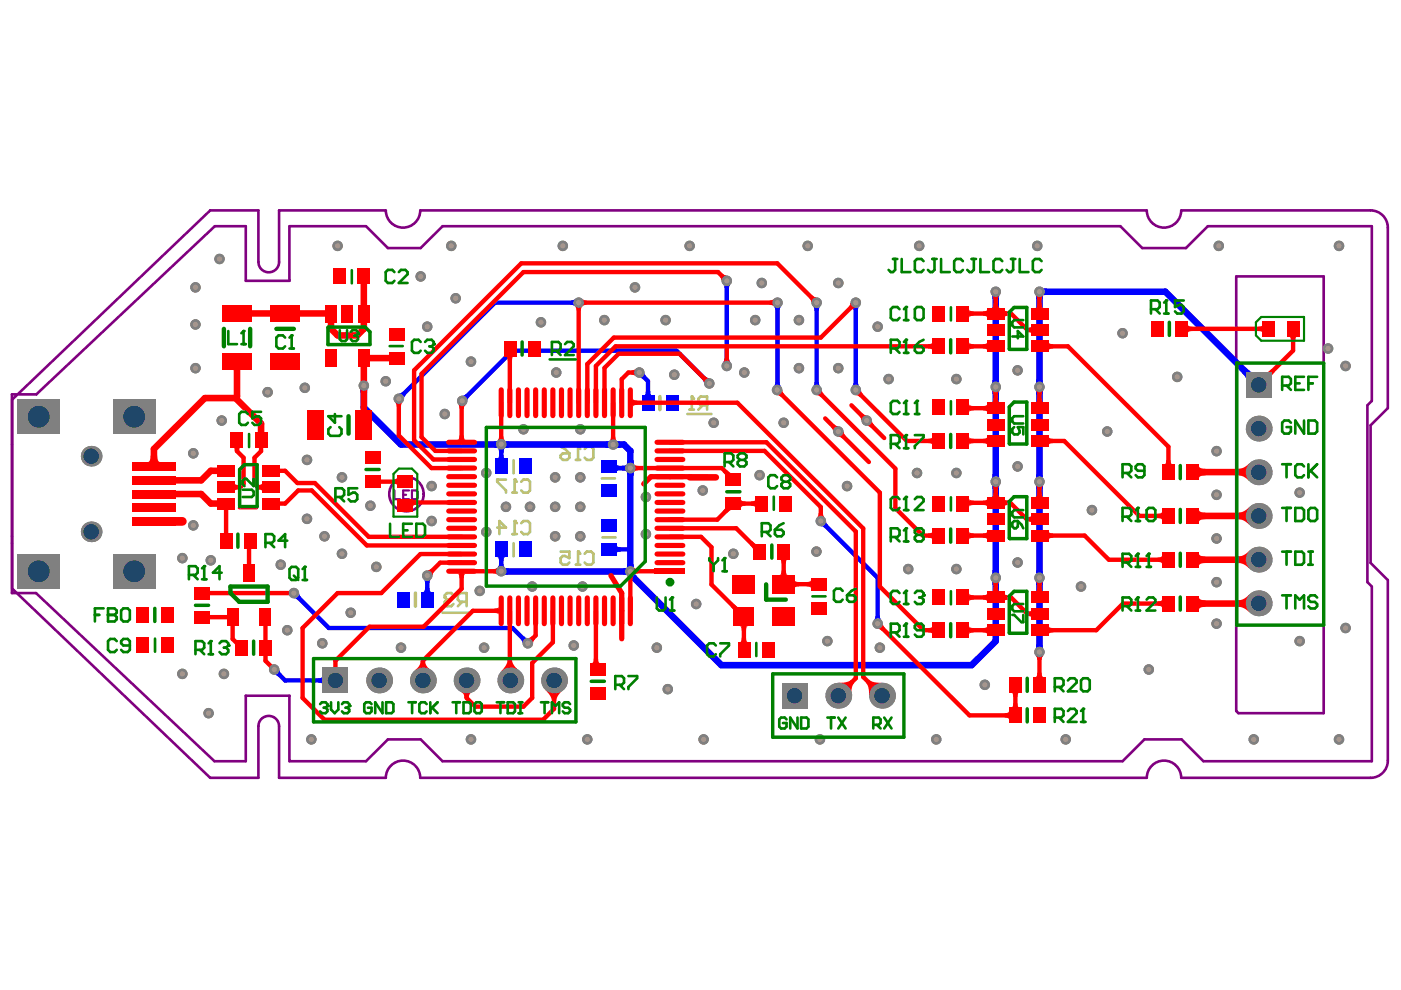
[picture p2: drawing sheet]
<svg xmlns="http://www.w3.org/2000/svg" width="297mm" height="210mm" viewBox="0 0 297 210" stroke-linecap="round" stroke-linejoin="round" font-family="sans-serif">
<path d="M54.8 55.5v-10.9h-10.2l-42 40.1v40.1l42 40.1h10.2v-10.9M81.8 44.6h-22.6v10.9M89.1 44.6h154M250.4 44.6h40.2M262.1 58.6h18.6v92.6h-18.1l-.5-.5zM294.2 48.3v38.2l-3.6 3.7v29.1l3.6 3.7v38.3M2.5 83.6h5.2l37.8-35.6h6.6v11.5h9.3v-11.5h16.2l4.6 4.6h7l4.6-4.6h143.7l4.7 4.6h9.2l4.7-4.6h34.7v37l-.9 .9v37.5l.9 1v37h-35.6l-4.7-4.6h-7.9l-4.6 4.6h-144.2l-4.6-4.6h-7l-4.6 4.6h-16.2v-13.9h-9.3v13.9h-6.6l-37.9-35.7h-5.1zM59.2 154v10.9h22.6M89.1 164.9h154M250.4 164.9h40.2" fill="none" stroke="#800080" stroke-width=".56"/>
<path d="M83.6 104v1.8h1.3M85.5 104.9h.6M86.7 104h-1.2v1.8h1.2M87.3 104h1l.3 .3v1.2l-.3 .3h-1z" fill="none" stroke="#800080" stroke-width=".46"/>
<g fill="none" stroke="#800080" stroke-width=".55">
<path d="M54.8 55.5a2.19 2.19 0 0 0 2.2 2.2 2.19 2.19 0 0 0 2.2-2.2M81.8 44.6a3.7 3.7 0 0 0 3.7 3.7 3.7 3.7 0 0 0 3.6-3.7M243.1 44.6a3.7 3.7 0 0 0 3.7 3.7 3.7 3.7 0 0 0 3.6-3.7M290.6 44.6a3.6 3.6 0 0 1 3.6 3.7M54.8 154a2.19 2.19 0 0 1 2.2-2.2 2.19 2.19 0 0 1 2.2 2.2M81.8 164.9a3.7 3.7 0 0 1 3.7-3.6 3.7 3.7 0 0 1 3.6 3.6M243.1 164.9a3.7 3.7 0 0 1 3.7-3.6 3.7 3.7 0 0 1 3.6 3.6M294.2 161.3a3.6 3.6 0 0 1-3.6 3.6"/>
<circle cx="86.2" cy="104.8" r="3.6"/>
</g>
<g fill="#a6968d">
<circle cx="107.3" cy="107.5" r=".56"/>
<circle cx="123" cy="91" r=".56"/>
<circle cx="111" cy="91" r=".56"/>
<circle cx="91.5" cy="110.5" r=".56"/>
<circle cx="91.5" cy="103.1" r=".56"/>
<circle cx="257.9" cy="95.7" r=".56"/>
<circle cx="257.9" cy="132.2" r=".56"/>
<circle cx="257.9" cy="123.4" r=".56"/>
<circle cx="257.9" cy="114.2" r=".56"/>
<circle cx="257.9" cy="104.9" r=".56"/>
<circle cx="281.6" cy="73.9" r=".56"/>
<circle cx="275.6" cy="135.9" r=".56"/>
<circle cx="275.6" cy="104.5" r=".56"/>
<circle cx="81.8" cy="80.8" r=".56"/>
<circle cx="90.6" cy="69.3" r=".56"/>
<circle cx="99.9" cy="76.7" r=".56"/>
<circle cx="117.7" cy="107.5" r=".56"/>
<circle cx="123" cy="107.5" r=".56"/>
<circle cx="112.4" cy="107.5" r=".56"/>
<circle cx="117.7" cy="113.7" r=".56"/>
<circle cx="117.7" cy="101.2" r=".56"/>
<circle cx="186.1" cy="132.2" r=".56"/>
<circle cx="174" cy="110.5" r=".56"/>
<circle cx="220.4" cy="138.2" r=".56"/>
<circle cx="249.6" cy="79.9" r=".56"/>
<circle cx="258.4" cy="52.1" r=".56"/>
<circle cx="283.9" cy="52.1" r=".56"/>
<circle cx="285.3" cy="77.6" r=".56"/>
<circle cx="285.3" cy="133.2" r=".56"/>
<circle cx="265.8" cy="156.8" r=".56"/>
<circle cx="283.9" cy="156.8" r=".56"/>
<circle cx="243.6" cy="142" r=".56"/>
<circle cx="229.2" cy="124.4" r=".56"/>
<circle cx="231.5" cy="108.2" r=".56"/>
<circle cx="234.8" cy="91.5" r=".56"/>
<circle cx="194.9" cy="52.1" r=".56"/>
<circle cx="194.4" cy="100.3" r=".56"/>
<circle cx="192.6" cy="120.7" r=".56"/>
<circle cx="188.4" cy="80.4" r=".56"/>
<circle cx="177.7" cy="78.1" r=".56"/>
<circle cx="169.4" cy="78.1" r=".56"/>
<circle cx="128.1" cy="67.9" r=".56"/>
<circle cx="141.1" cy="67.9" r=".56"/>
<circle cx="94.3" cy="87.8" r=".56"/>
<circle cx="64.6" cy="82.2" r=".56"/>
<circle cx="89.2" cy="58.6" r=".56"/>
<circle cx="219.9" cy="52.1" r=".56"/>
<circle cx="171.2" cy="52.1" r=".56"/>
<circle cx="71.6" cy="52.1" r=".56"/>
<circle cx="146.2" cy="52.1" r=".56"/>
<circle cx="95.7" cy="52.1" r=".56"/>
<circle cx="96.6" cy="63.2" r=".56"/>
<circle cx="157.8" cy="79" r=".56"/>
<circle cx="143" cy="79.4" r=".56"/>
<circle cx="117.9" cy="79" r=".56"/>
<circle cx="114.7" cy="68.3" r=".56"/>
<circle cx="122.7" cy="64.2" r=".56"/>
<circle cx="150.4" cy="81.3" r=".56"/>
<circle cx="98" cy="85" r=".56"/>
<circle cx="211.1" cy="122.5" r=".56"/>
<circle cx="211.1" cy="102.1" r=".56"/>
<circle cx="211.1" cy="82" r=".56"/>
<circle cx="211.1" cy="61.9" r=".56"/>
<circle cx="220.4" cy="122.5" r=".56"/>
<circle cx="220.4" cy="102.1" r=".56"/>
<circle cx="220.4" cy="82" r=".56"/>
<circle cx="220.4" cy="61.9" r=".56"/>
<circle cx="173.1" cy="64.2" r=".56"/>
<circle cx="164.8" cy="64.2" r=".56"/>
<circle cx="181.4" cy="82.7" r=".56"/>
<circle cx="181.4" cy="64.2" r=".56"/>
<circle cx="173.1" cy="82.7" r=".56"/>
<circle cx="164.8" cy="82.7" r=".56"/>
<circle cx="77.1" cy="81.8" r=".56"/>
<circle cx="41" cy="111.4" r=".56"/>
<circle cx="41" cy="96.1" r=".56"/>
<circle cx="65.1" cy="110" r=".56"/>
<circle cx="65.1" cy="97.5" r=".56"/>
<circle cx="72.5" cy="101.2" r=".56"/>
<circle cx="78.5" cy="107.2" r=".56"/>
<circle cx="68.8" cy="113.7" r=".56"/>
<circle cx="72.5" cy="117.4" r=".56"/>
<circle cx="79.8" cy="120.2" r=".56"/>
<circle cx="123" cy="113.7" r=".56"/>
<circle cx="123" cy="101.2" r=".56"/>
<circle cx="133.6" cy="99.2" r=".56"/>
<circle cx="133.6" cy="121.2" r=".56"/>
<circle cx="130" cy="94.3" r=".56"/>
<circle cx="106.3" cy="94.2" r=".56"/>
<circle cx="106.3" cy="121.1" r=".56"/>
<circle cx="90.6" cy="122" r=".56"/>
<circle cx="149" cy="104" r=".56"/>
<circle cx="155.5" cy="117.4" r=".56"/>
<circle cx="173.1" cy="117" r=".56"/>
<circle cx="147.6" cy="128.1" r=".56"/>
<circle cx="141.6" cy="146.1" r=".56"/>
<circle cx="99.9" cy="156.8" r=".56"/>
<circle cx="124.5" cy="156.8" r=".56"/>
<circle cx="149.2" cy="156.8" r=".56"/>
<circle cx="173.8" cy="156.8" r=".56"/>
<circle cx="198.5" cy="156.8" r=".56"/>
<circle cx="225.9" cy="156.8" r=".56"/>
<circle cx="85" cy="137.3" r=".56"/>
<circle cx="102.6" cy="137.3" r=".56"/>
<circle cx="121.6" cy="136.9" r=".56"/>
<circle cx="68.3" cy="136.4" r=".56"/>
<circle cx="47" cy="89.2" r=".56"/>
<circle cx="46.5" cy="54.9" r=".56"/>
<circle cx="41.4" cy="60.9" r=".56"/>
<circle cx="41.4" cy="68.8" r=".56"/>
<circle cx="41.4" cy="78.1" r=".56"/>
<circle cx="175.4" cy="135.9" r=".56"/>
<circle cx="179.6" cy="103.1" r=".56"/>
<circle cx="238" cy="70.7" r=".56"/>
<circle cx="135.6" cy="79" r=".56"/>
<circle cx="161" cy="100.7" r=".56"/>
<circle cx="151.3" cy="89.6" r=".56"/>
<circle cx="166.1" cy="89.6" r=".56"/>
<circle cx="177.7" cy="91.5" r=".56"/>
<circle cx="183.8" cy="89.2" r=".56"/>
<circle cx="186.5" cy="137.3" r=".56"/>
<circle cx="208.8" cy="145.2" r=".56"/>
<circle cx="202.8" cy="80.4" r=".56"/>
<circle cx="202.8" cy="120.7" r=".56"/>
<circle cx="202.8" cy="100.3" r=".56"/>
<circle cx="139.3" cy="137.3" r=".56"/>
<circle cx="47.5" cy="142.9" r=".56"/>
<circle cx="60.9" cy="133.6" r=".56"/>
<circle cx="74.4" cy="129.9" r=".56"/>
<circle cx="215.7" cy="98.9" r=".56"/>
<circle cx="215.7" cy="78.5" r=".56"/>
<circle cx="215.7" cy="119.3" r=".56"/>
<circle cx="111.9" cy="136.4" r=".56"/>
<circle cx="66" cy="156.8" r=".56"/>
<circle cx="56.7" cy="83.2" r=".56"/>
<circle cx="58.1" cy="142" r=".56"/>
<circle cx="62.3" cy="125.7" r=".56"/>
<circle cx="44.7" cy="118.8" r=".56"/>
<circle cx="59.5" cy="119.7" r=".56"/>
<circle cx="38.7" cy="118.3" r=".56"/>
<circle cx="38.7" cy="142.9" r=".56"/>
<circle cx="154.1" cy="77.6" r=".56"/>
<circle cx="84.6" cy="84.5" r=".56"/>
<circle cx="154.1" cy="59.5" r=".56"/>
<circle cx="134.6" cy="60.9" r=".56"/>
<circle cx="161.5" cy="60" r=".56"/>
<circle cx="160.1" cy="67.9" r=".56"/>
<circle cx="169.4" cy="67.9" r=".56"/>
<circle cx="177.7" cy="60" r=".56"/>
<circle cx="186.1" cy="69.3" r=".56"/>
<circle cx="101.7" cy="125.3" r=".56"/>
<circle cx="44.2" cy="151.2" r=".56"/>
<circle cx="136.9" cy="105.4" r=".56"/>
<circle cx="136.9" cy="113.2" r=".56"/>
<circle cx="112.8" cy="124.4" r=".56"/>
<circle cx="123.5" cy="124.4" r=".56"/>
<circle cx="103.1" cy="112.8" r=".56"/>
<circle cx="103.1" cy="100.3" r=".56"/>
<circle cx="119.3" cy="52.1" r=".56"/>
</g>
<path d="M139.9 84.1v2.8M88.1 125.7v2.8" fill="none" stroke="#c0c073" stroke-width=".74"/>
<path d="M108.9 97.6v2.8M145.7 87.8h5.1M108.9 115.2v2.7M127.6 101.4h2.8M127.7 113.9h2.8M93.8 129.9h5.6M96.1 126.2l-.4-.5h-.9l-.5 .5v.5M98 127.6l-.9 .9M98.9 127.6h-1.4l-.4-.5v-.9l.4-.5h1.4v2.8" fill="none" stroke="#c0c073" stroke-width=".56"/>
<circle cx="94.3" cy="126.7" r=".28" fill="#c0c073"/>
<path d="M108.7 113.2h.9M109.1 110.5v2.7M110.5 110.9l.5-.4h.9l.5 .4v1.9l-.5 .4h-.9l-.5-.4M94.3 126.7l.5 .4M94.8 127.1h.4M94.8 127.1l-.5 .5v.5l.5 .4h.9l.4-.4" fill="none" stroke="#c0c073" stroke-width=".56"/>
<circle cx="109.1" cy="110.5" r=".28" fill="#c0c073"/>
<path d="M105.4 111.9h1.9l-1.4-1.4v2.7M108.7 104.4h.9M109.1 110.5l.5 .4M109.1 101.7v2.7M110.5 102.1l.5-.4h.9l.5 .4v1.9l-.5 .4h-.9l-.5-.4" fill="none" stroke="#c0c073" stroke-width=".56"/>
<circle cx="109.1" cy="101.7" r=".28" fill="#c0c073"/>
<path d="M107.3 101.7h-1.9v.4l1.9 1.9v.4M109.1 101.7l.5 .4M122.1 119.7h.9M122.6 117v2.7M124 117.4l.4-.4h1l.4 .4v1.9l-.4 .4h-1l-.4-.4" fill="none" stroke="#c0c073" stroke-width=".56"/>
<circle cx="122.6" cy="117" r=".28" fill="#c0c073"/>
<path d="M122.1 97.5h.9M122.6 94.7v2.8M124 95.2l.4-.5h1l.4 .5v1.8l-.4 .5h-1l-.4-.5M118.9 117h1.8v1.3l-.9-.4h-.5l-.4 .4v1l.4 .4h1l.4-.4M122.6 117l.4 .4" fill="none" stroke="#c0c073" stroke-width=".56"/>
<circle cx="122.6" cy="94.7" r=".28" fill="#c0c073"/>
<path d="M118.9 94.7l.9 .5 .9 .9M118.9 96.6l.4-.5h1.4v.9l-.4 .5h-1l-.4-.5zM122.6 94.7l.4 .5M146.2 86.9h.9M146.7 84.1v2.8M149 85.9l-.9 1M149.9 85.9h-1.4l-.4-.4v-1l.4-.4h1.4v2.8" fill="none" stroke="#c0c073" stroke-width=".56"/>
<circle cx="146.7" cy="84.1" r=".28" fill="#c0c073"/>
<path d="M146.7 84.1l.4 .4" fill="none" stroke="#c0c073" stroke-width=".56"/>
<g fill="#00f">
<path d="M58.1 143.1l1.1-1.1 .4 .8-.6 .7z"/>
<path d="M62.3 126.9l1.1-1.1 .4 .8-.6 .7z"/>
<path d="M76.4 82.6h1.5l-.1 .7h-1.4z"/>
<path d="M84.6 83.4l.8-.4 .7 .7-.4 .8z"/>
<path d="M89.8 122.8h1.6l-.4 .9h-.9z"/>
<path d="M90.1 124.6h.9l.2 .7 .3 .2h-1.8l.3-.2z"/>
<path d="M98 83.9l.9-.4 .6 .6-.4 .9z"/>
<path d="M110.4 135.5l.6-.6 .9 .4-1.1 1.1z"/>
<path d="M107.1 120.4l.7 .1v1.4h-.8z"/>
<path d="M105.8 119.4h.9l.3 .9h-1.5z"/>
<path d="M105.3 118.1h1.9l-.4 .2-.1 .7h-.9l-.1-.7z"/>
<path d="M105.8 94.7h1l-.1 1.5h-.9z"/>
<path d="M107.1 93.5l.8 .1-.2 1.4h-.7z"/>
<path d="M104.7 93.6l.7-.1 .1 1.5h-.7z"/>
<path d="M105.5 95h1.5l-.3 .9h-.9z"/>
<path d="M105.8 96.3h.9l.1 .7 .4 .3h-1.9l.4-.3z"/>
<path d="M121 63.7l.9-.3v1.5l-.9-.3z"/>
<path d="M132.1 120.5l.8-.1v1.5h-.8z"/>
<path d="M130.7 115.6l.2 .3 .7 .1v1l-.7 .1-.2 .3z"/>
<path d="M131.7 98.8h1.5v.9h-1.5z"/>
<path d="M128.5 93.6l.7-.1v1.5h-.7z"/>
<path d="M130.8 93.5l.7 .1v1.4h-.7z"/>
<path d="M135.6 80.1l1.1-1.1 .4 .8-.7 .7z"/>
<path d="M136.9 82.9h1l.1 .7 .3 .2h-1.8l.3-.2z"/>
<path d="M153.6 75.9h1l.3 .9h-1.6z"/>
<path d="M153.3 60.3h1.6l-.3 .9h-1z"/>
<path d="M164.4 81l.9 .1 .3 .9-1.6-.2 .3-.3z"/>
<path d="M164.1 65h1.5l-.3 .8h-.9z"/>
<path d="M174 111.6l1.1-1.1 .4 .8-.6 .7z"/>
<path d="M172.7 81h.9l.3 .9h-1.5z"/>
<path d="M172.4 65h1.5l-.3 .8h-.9z"/>
<path d="M181 81h.9l.3 .9h-1.5z"/>
<path d="M180.7 65h1.5l-.3 .8h-.9z"/>
<path d="M210.3 123.3h1.6l-.1 .7h-1.4z"/>
<path d="M210.4 121h1.4l.1 .7h-1.6z"/>
<path d="M210.3 102.9h1.6l-.1 .8h-1.4z"/>
<path d="M210.4 100.6h1.4l.1 .7h-1.6z"/>
<path d="M210.4 80.5h1.4l.1 .7h-1.6z"/>
<path d="M210.3 82.8h1.6l-.1 .8h-1.4z"/>
<path d="M219.6 123.3h1.6l-.1 .7h-1.4z"/>
<path d="M219.7 121h1.4l.1 .7h-1.6z"/>
<path d="M219.6 102.9h1.6l-.1 .8h-1.4z"/>
<path d="M219.7 100.6h1.4l.1 .7h-1.6z"/>
<path d="M219.7 80.5h1.4l.1 .7h-1.6z"/>
<path d="M219.6 82.8h1.6l-.1 .8h-1.4z"/>
<path d="M221.2 61.1l.7 .1v1.3l-.7 .1z"/>
<path d="M263.2 78.9l.9-1a2.07 2.07 0 0 0 1.9 1.1l.1-.1-1.9 2a1.15 1.15 0 0 0-.5-1.5z"/>
<path d="M67.5 143.8l.7-.1 .2-.4v1.9l-.2-.4-.7-.1z"/>
<path d="M132 98.8l.9-.3v1.5l-.9-.3z"/>
<path d="M130.7 98.3l.2 .4 .7 .1v.9l-.7 .1-.2 .4z"/>
<path d="M210.3 62.6h1.6l-.1 .8h-1.4z"/>
<path d="M219.7 136.7h1.4l.1 .8h-1.6z"/>
<path d="M219.6 62.6h1.6l-.1 .8h-1.4z"/>
<path d="M133 119.6h1.3l.1 .8h-1.5z"/>
<path d="M132.9 100h1.5l-.1 .8h-1.3z"/>
<path d="M133 97.7h1.3l.1 .7h-1.5z"/>
<path d="M148.9 80.4l.6-.6 .9 .4-1.1 1.1z"/>
<path d="M185.6 130.6h.9l.4 .8h-1.6z"/>
<path d="M133.2 122.2l1.5-.6 .4 .6-1 1z"/>
</g>
<g fill="none" stroke="#00f" stroke-width=".93">
<path d="M154.1 59.5v18.1M122.7 64.2h-17.7l-20.4 20.3M135.6 79l1.8 1.8v4.7M164.8 64.2v18.4M173.1 64.2v18.5M181.4 65.1v17.6M106.3 94.2v4.2M129.4 99.2h4.2M150.4 81.3l-7-6.9h-34.7l-10.7 10.6M106.3 117v4.1M129.1 116.5h4.1M174 110.5l12.1 12v9.7"/>
<path d="M62.3 125.7l7.4 7.5h39l3.2 3.2M90.6 122v5.1M58.1 142l2.4 2.3h10.6"/>
</g>
<path d="M211.1 61.9v74l-5.1 5.1h-53.1l-19.3-19.2M77.1 81.8v4.6l7.9 7.9h47.3l1.3 1.3v25.6h-27.3M266.9 81.6l-19.8-19.7h-26.7v76.3" fill="none" stroke="#00f" stroke-width="1.4"/>
<path d="M133.6 121.2v.6" fill="none" stroke="#00f" stroke-width="1.1"/>
<circle cx="107.3" cy="107.5" r="1.11" fill="#808080"/>
<circle cx="107.3" cy="107.5" r=".56" fill="#a6968d"/>
<circle cx="123" cy="91" r="1.11" fill="#808080"/>
<circle cx="123" cy="91" r=".56" fill="#a6968d"/>
<circle cx="111" cy="91" r="1.11" fill="#808080"/>
<circle cx="111" cy="91" r=".56" fill="#a6968d"/>
<circle cx="91.5" cy="110.5" r="1.11" fill="#808080"/>
<circle cx="91.5" cy="110.5" r=".56" fill="#a6968d"/>
<circle cx="91.5" cy="103.1" r="1.11" fill="#808080"/>
<circle cx="91.5" cy="103.1" r=".56" fill="#a6968d"/>
<circle cx="257.9" cy="95.7" r="1.11" fill="#808080"/>
<circle cx="257.9" cy="95.7" r=".56" fill="#a6968d"/>
<circle cx="257.9" cy="132.2" r="1.11" fill="#808080"/>
<circle cx="257.9" cy="132.2" r=".56" fill="#a6968d"/>
<circle cx="257.9" cy="123.4" r="1.11" fill="#808080"/>
<circle cx="257.9" cy="123.4" r=".56" fill="#a6968d"/>
<circle cx="257.9" cy="114.2" r="1.11" fill="#808080"/>
<circle cx="257.9" cy="114.2" r=".56" fill="#a6968d"/>
<circle cx="257.9" cy="104.9" r="1.11" fill="#808080"/>
<circle cx="257.9" cy="104.9" r=".56" fill="#a6968d"/>
<circle cx="281.6" cy="73.9" r="1.11" fill="#808080"/>
<circle cx="281.6" cy="73.9" r=".56" fill="#a6968d"/>
<circle cx="275.6" cy="135.9" r="1.11" fill="#808080"/>
<circle cx="275.6" cy="135.9" r=".56" fill="#a6968d"/>
<circle cx="275.6" cy="104.5" r="1.11" fill="#808080"/>
<circle cx="275.6" cy="104.5" r=".56" fill="#a6968d"/>
<circle cx="81.8" cy="80.8" r="1.11" fill="#808080"/>
<circle cx="81.8" cy="80.8" r=".56" fill="#a6968d"/>
<circle cx="90.6" cy="69.3" r="1.11" fill="#808080"/>
<circle cx="90.6" cy="69.3" r=".56" fill="#a6968d"/>
<circle cx="99.9" cy="76.7" r="1.11" fill="#808080"/>
<circle cx="99.9" cy="76.7" r=".56" fill="#a6968d"/>
<circle cx="117.7" cy="107.5" r="1.11" fill="#808080"/>
<circle cx="117.7" cy="107.5" r=".56" fill="#a6968d"/>
<circle cx="123" cy="107.5" r="1.11" fill="#808080"/>
<circle cx="123" cy="107.5" r=".56" fill="#a6968d"/>
<circle cx="112.4" cy="107.5" r="1.11" fill="#808080"/>
<circle cx="112.4" cy="107.5" r=".56" fill="#a6968d"/>
<circle cx="117.7" cy="113.7" r="1.11" fill="#808080"/>
<circle cx="117.7" cy="113.7" r=".56" fill="#a6968d"/>
<circle cx="117.7" cy="101.2" r="1.11" fill="#808080"/>
<circle cx="117.7" cy="101.2" r=".56" fill="#a6968d"/>
<circle cx="186.1" cy="132.2" r="1.11" fill="#808080"/>
<circle cx="186.1" cy="132.2" r=".56" fill="#a6968d"/>
<circle cx="174" cy="110.5" r="1.11" fill="#808080"/>
<circle cx="174" cy="110.5" r=".56" fill="#a6968d"/>
<circle cx="220.4" cy="138.2" r="1.11" fill="#808080"/>
<circle cx="220.4" cy="138.2" r=".56" fill="#a6968d"/>
<circle cx="249.6" cy="79.9" r="1.11" fill="#808080"/>
<circle cx="249.6" cy="79.9" r=".56" fill="#a6968d"/>
<circle cx="258.4" cy="52.1" r="1.11" fill="#808080"/>
<circle cx="258.4" cy="52.1" r=".56" fill="#a6968d"/>
<circle cx="283.9" cy="52.1" r="1.11" fill="#808080"/>
<circle cx="283.9" cy="52.1" r=".56" fill="#a6968d"/>
<circle cx="285.3" cy="77.6" r="1.11" fill="#808080"/>
<circle cx="285.3" cy="77.6" r=".56" fill="#a6968d"/>
<circle cx="285.3" cy="133.2" r="1.11" fill="#808080"/>
<circle cx="285.3" cy="133.2" r=".56" fill="#a6968d"/>
<circle cx="265.8" cy="156.8" r="1.11" fill="#808080"/>
<circle cx="265.8" cy="156.8" r=".56" fill="#a6968d"/>
<circle cx="283.9" cy="156.8" r="1.11" fill="#808080"/>
<circle cx="283.9" cy="156.8" r=".56" fill="#a6968d"/>
<circle cx="243.6" cy="142" r="1.11" fill="#808080"/>
<circle cx="243.6" cy="142" r=".56" fill="#a6968d"/>
<circle cx="229.2" cy="124.4" r="1.11" fill="#808080"/>
<circle cx="229.2" cy="124.4" r=".56" fill="#a6968d"/>
<circle cx="231.5" cy="108.2" r="1.11" fill="#808080"/>
<circle cx="231.5" cy="108.2" r=".56" fill="#a6968d"/>
<circle cx="234.8" cy="91.5" r="1.11" fill="#808080"/>
<circle cx="234.8" cy="91.5" r=".56" fill="#a6968d"/>
<circle cx="194.9" cy="52.1" r="1.11" fill="#808080"/>
<circle cx="194.9" cy="52.1" r=".56" fill="#a6968d"/>
<circle cx="194.4" cy="100.3" r="1.11" fill="#808080"/>
<circle cx="194.4" cy="100.3" r=".56" fill="#a6968d"/>
<circle cx="192.6" cy="120.7" r="1.11" fill="#808080"/>
<circle cx="192.6" cy="120.7" r=".56" fill="#a6968d"/>
<circle cx="188.4" cy="80.4" r="1.11" fill="#808080"/>
<circle cx="188.4" cy="80.4" r=".56" fill="#a6968d"/>
<circle cx="177.7" cy="78.1" r="1.11" fill="#808080"/>
<circle cx="177.7" cy="78.1" r=".56" fill="#a6968d"/>
<circle cx="169.4" cy="78.1" r="1.11" fill="#808080"/>
<circle cx="169.4" cy="78.1" r=".56" fill="#a6968d"/>
<circle cx="128.1" cy="67.9" r="1.11" fill="#808080"/>
<circle cx="128.1" cy="67.9" r=".56" fill="#a6968d"/>
<circle cx="141.1" cy="67.9" r="1.11" fill="#808080"/>
<circle cx="141.1" cy="67.9" r=".56" fill="#a6968d"/>
<circle cx="94.3" cy="87.8" r="1.11" fill="#808080"/>
<circle cx="94.3" cy="87.8" r=".56" fill="#a6968d"/>
<circle cx="64.6" cy="82.2" r="1.11" fill="#808080"/>
<circle cx="64.6" cy="82.2" r=".56" fill="#a6968d"/>
<circle cx="89.2" cy="58.6" r="1.11" fill="#808080"/>
<circle cx="89.2" cy="58.6" r=".56" fill="#a6968d"/>
<circle cx="219.9" cy="52.1" r="1.11" fill="#808080"/>
<circle cx="219.9" cy="52.1" r=".56" fill="#a6968d"/>
<circle cx="171.2" cy="52.1" r="1.11" fill="#808080"/>
<circle cx="171.2" cy="52.1" r=".56" fill="#a6968d"/>
<circle cx="71.6" cy="52.1" r="1.11" fill="#808080"/>
<circle cx="71.6" cy="52.1" r=".56" fill="#a6968d"/>
<circle cx="146.2" cy="52.1" r="1.11" fill="#808080"/>
<circle cx="146.2" cy="52.1" r=".56" fill="#a6968d"/>
<circle cx="95.7" cy="52.1" r="1.11" fill="#808080"/>
<circle cx="95.7" cy="52.1" r=".56" fill="#a6968d"/>
<circle cx="96.6" cy="63.2" r="1.11" fill="#808080"/>
<circle cx="96.6" cy="63.2" r=".56" fill="#a6968d"/>
<circle cx="157.8" cy="79" r="1.11" fill="#808080"/>
<circle cx="157.8" cy="79" r=".56" fill="#a6968d"/>
<circle cx="143" cy="79.4" r="1.11" fill="#808080"/>
<circle cx="143" cy="79.4" r=".56" fill="#a6968d"/>
<circle cx="117.9" cy="79" r="1.11" fill="#808080"/>
<circle cx="117.9" cy="79" r=".56" fill="#a6968d"/>
<circle cx="114.7" cy="68.3" r="1.11" fill="#808080"/>
<circle cx="114.7" cy="68.3" r=".56" fill="#a6968d"/>
<circle cx="122.7" cy="64.2" r="1.11" fill="#808080"/>
<circle cx="122.7" cy="64.2" r=".56" fill="#a6968d"/>
<circle cx="150.4" cy="81.3" r="1.11" fill="#808080"/>
<circle cx="150.4" cy="81.3" r=".56" fill="#a6968d"/>
<circle cx="98" cy="85" r="1.11" fill="#808080"/>
<circle cx="98" cy="85" r=".56" fill="#a6968d"/>
<circle cx="211.1" cy="122.5" r="1.11" fill="#808080"/>
<circle cx="211.1" cy="122.5" r=".56" fill="#a6968d"/>
<circle cx="211.1" cy="102.1" r="1.11" fill="#808080"/>
<circle cx="211.1" cy="102.1" r=".56" fill="#a6968d"/>
<circle cx="211.1" cy="82" r="1.11" fill="#808080"/>
<circle cx="211.1" cy="82" r=".56" fill="#a6968d"/>
<circle cx="211.1" cy="61.9" r="1.11" fill="#808080"/>
<circle cx="211.1" cy="61.9" r=".56" fill="#a6968d"/>
<circle cx="220.4" cy="122.5" r="1.11" fill="#808080"/>
<circle cx="220.4" cy="122.5" r=".56" fill="#a6968d"/>
<circle cx="220.4" cy="102.1" r="1.11" fill="#808080"/>
<circle cx="220.4" cy="102.1" r=".56" fill="#a6968d"/>
<circle cx="220.4" cy="82" r="1.11" fill="#808080"/>
<circle cx="220.4" cy="82" r=".56" fill="#a6968d"/>
<circle cx="220.4" cy="61.9" r="1.11" fill="#808080"/>
<circle cx="220.4" cy="61.9" r=".56" fill="#a6968d"/>
<circle cx="173.1" cy="64.2" r="1.11" fill="#808080"/>
<circle cx="173.1" cy="64.2" r=".56" fill="#a6968d"/>
<circle cx="164.8" cy="64.2" r="1.11" fill="#808080"/>
<circle cx="164.8" cy="64.2" r=".56" fill="#a6968d"/>
<circle cx="181.4" cy="82.7" r="1.11" fill="#808080"/>
<circle cx="181.4" cy="82.7" r=".56" fill="#a6968d"/>
<circle cx="181.4" cy="64.2" r="1.11" fill="#808080"/>
<circle cx="181.4" cy="64.2" r=".56" fill="#a6968d"/>
<circle cx="173.1" cy="82.7" r="1.11" fill="#808080"/>
<circle cx="173.1" cy="82.7" r=".56" fill="#a6968d"/>
<circle cx="164.8" cy="82.7" r="1.11" fill="#808080"/>
<circle cx="164.8" cy="82.7" r=".56" fill="#a6968d"/>
<circle cx="77.1" cy="81.8" r="1.11" fill="#808080"/>
<circle cx="77.1" cy="81.8" r=".56" fill="#a6968d"/>
<circle cx="41" cy="111.4" r="1.11" fill="#808080"/>
<circle cx="41" cy="111.4" r=".56" fill="#a6968d"/>
<circle cx="41" cy="96.1" r="1.11" fill="#808080"/>
<circle cx="41" cy="96.1" r=".56" fill="#a6968d"/>
<circle cx="65.1" cy="110" r="1.11" fill="#808080"/>
<circle cx="65.1" cy="110" r=".56" fill="#a6968d"/>
<circle cx="65.1" cy="97.5" r="1.11" fill="#808080"/>
<circle cx="65.1" cy="97.5" r=".56" fill="#a6968d"/>
<circle cx="72.5" cy="101.2" r="1.11" fill="#808080"/>
<circle cx="72.5" cy="101.2" r=".56" fill="#a6968d"/>
<circle cx="78.5" cy="107.2" r="1.11" fill="#808080"/>
<circle cx="78.5" cy="107.2" r=".56" fill="#a6968d"/>
<circle cx="68.8" cy="113.7" r="1.11" fill="#808080"/>
<circle cx="68.8" cy="113.7" r=".56" fill="#a6968d"/>
<circle cx="72.5" cy="117.4" r="1.11" fill="#808080"/>
<circle cx="72.5" cy="117.4" r=".56" fill="#a6968d"/>
<circle cx="79.8" cy="120.2" r="1.11" fill="#808080"/>
<circle cx="79.8" cy="120.2" r=".56" fill="#a6968d"/>
<circle cx="123" cy="113.7" r="1.11" fill="#808080"/>
<circle cx="123" cy="113.7" r=".56" fill="#a6968d"/>
<circle cx="123" cy="101.2" r="1.11" fill="#808080"/>
<circle cx="123" cy="101.2" r=".56" fill="#a6968d"/>
<circle cx="133.6" cy="99.2" r="1.11" fill="#808080"/>
<circle cx="133.6" cy="99.2" r=".56" fill="#a6968d"/>
<circle cx="133.6" cy="121.2" r="1.11" fill="#808080"/>
<circle cx="133.6" cy="121.2" r=".56" fill="#a6968d"/>
<circle cx="130" cy="94.3" r="1.11" fill="#808080"/>
<circle cx="130" cy="94.3" r=".56" fill="#a6968d"/>
<circle cx="106.3" cy="94.2" r="1.11" fill="#808080"/>
<circle cx="106.3" cy="94.2" r=".56" fill="#a6968d"/>
<circle cx="106.3" cy="121.1" r="1.11" fill="#808080"/>
<circle cx="106.3" cy="121.1" r=".56" fill="#a6968d"/>
<circle cx="90.6" cy="122" r="1.11" fill="#808080"/>
<circle cx="90.6" cy="122" r=".56" fill="#a6968d"/>
<circle cx="149" cy="104" r="1.11" fill="#808080"/>
<circle cx="149" cy="104" r=".56" fill="#a6968d"/>
<circle cx="155.5" cy="117.4" r="1.11" fill="#808080"/>
<circle cx="155.5" cy="117.4" r=".56" fill="#a6968d"/>
<circle cx="173.1" cy="117" r="1.11" fill="#808080"/>
<circle cx="173.1" cy="117" r=".56" fill="#a6968d"/>
<circle cx="147.6" cy="128.1" r="1.11" fill="#808080"/>
<circle cx="147.6" cy="128.1" r=".56" fill="#a6968d"/>
<circle cx="141.6" cy="146.1" r="1.11" fill="#808080"/>
<circle cx="141.6" cy="146.1" r=".56" fill="#a6968d"/>
<circle cx="99.9" cy="156.8" r="1.11" fill="#808080"/>
<circle cx="99.9" cy="156.8" r=".56" fill="#a6968d"/>
<circle cx="124.5" cy="156.8" r="1.11" fill="#808080"/>
<circle cx="124.5" cy="156.8" r=".56" fill="#a6968d"/>
<circle cx="149.2" cy="156.8" r="1.11" fill="#808080"/>
<circle cx="149.2" cy="156.8" r=".56" fill="#a6968d"/>
<circle cx="173.8" cy="156.8" r="1.11" fill="#808080"/>
<circle cx="173.8" cy="156.8" r=".56" fill="#a6968d"/>
<circle cx="198.5" cy="156.8" r="1.11" fill="#808080"/>
<circle cx="198.5" cy="156.8" r=".56" fill="#a6968d"/>
<circle cx="225.9" cy="156.8" r="1.11" fill="#808080"/>
<circle cx="225.9" cy="156.8" r=".56" fill="#a6968d"/>
<circle cx="85" cy="137.3" r="1.11" fill="#808080"/>
<circle cx="85" cy="137.3" r=".56" fill="#a6968d"/>
<circle cx="102.6" cy="137.3" r="1.11" fill="#808080"/>
<circle cx="102.6" cy="137.3" r=".56" fill="#a6968d"/>
<circle cx="121.6" cy="136.9" r="1.11" fill="#808080"/>
<circle cx="121.6" cy="136.9" r=".56" fill="#a6968d"/>
<circle cx="68.3" cy="136.4" r="1.11" fill="#808080"/>
<circle cx="68.3" cy="136.4" r=".56" fill="#a6968d"/>
<circle cx="47" cy="89.2" r="1.11" fill="#808080"/>
<circle cx="47" cy="89.2" r=".56" fill="#a6968d"/>
<circle cx="46.5" cy="54.9" r="1.11" fill="#808080"/>
<circle cx="46.5" cy="54.9" r=".56" fill="#a6968d"/>
<circle cx="41.4" cy="60.9" r="1.11" fill="#808080"/>
<circle cx="41.4" cy="60.9" r=".56" fill="#a6968d"/>
<circle cx="41.4" cy="68.8" r="1.11" fill="#808080"/>
<circle cx="41.4" cy="68.8" r=".56" fill="#a6968d"/>
<circle cx="41.4" cy="78.1" r="1.11" fill="#808080"/>
<circle cx="41.4" cy="78.1" r=".56" fill="#a6968d"/>
<circle cx="175.4" cy="135.9" r="1.11" fill="#808080"/>
<circle cx="175.4" cy="135.9" r=".56" fill="#a6968d"/>
<circle cx="179.6" cy="103.1" r="1.11" fill="#808080"/>
<circle cx="179.6" cy="103.1" r=".56" fill="#a6968d"/>
<circle cx="238" cy="70.7" r="1.11" fill="#808080"/>
<circle cx="238" cy="70.7" r=".56" fill="#a6968d"/>
<circle cx="135.6" cy="79" r="1.11" fill="#808080"/>
<circle cx="135.6" cy="79" r=".56" fill="#a6968d"/>
<circle cx="161" cy="100.7" r="1.11" fill="#808080"/>
<circle cx="161" cy="100.7" r=".56" fill="#a6968d"/>
<circle cx="151.3" cy="89.6" r="1.11" fill="#808080"/>
<circle cx="151.3" cy="89.6" r=".56" fill="#a6968d"/>
<circle cx="166.1" cy="89.6" r="1.11" fill="#808080"/>
<circle cx="166.1" cy="89.6" r=".56" fill="#a6968d"/>
<circle cx="177.7" cy="91.5" r="1.11" fill="#808080"/>
<circle cx="177.7" cy="91.5" r=".56" fill="#a6968d"/>
<circle cx="183.8" cy="89.2" r="1.11" fill="#808080"/>
<circle cx="183.8" cy="89.2" r=".56" fill="#a6968d"/>
<circle cx="186.5" cy="137.3" r="1.11" fill="#808080"/>
<circle cx="186.5" cy="137.3" r=".56" fill="#a6968d"/>
<circle cx="208.8" cy="145.2" r="1.11" fill="#808080"/>
<circle cx="208.8" cy="145.2" r=".56" fill="#a6968d"/>
<circle cx="202.8" cy="80.4" r="1.11" fill="#808080"/>
<circle cx="202.8" cy="80.4" r=".56" fill="#a6968d"/>
<circle cx="202.8" cy="120.7" r="1.11" fill="#808080"/>
<circle cx="202.8" cy="120.7" r=".56" fill="#a6968d"/>
<circle cx="202.8" cy="100.3" r="1.11" fill="#808080"/>
<circle cx="202.8" cy="100.3" r=".56" fill="#a6968d"/>
<circle cx="139.3" cy="137.3" r="1.11" fill="#808080"/>
<circle cx="139.3" cy="137.3" r=".56" fill="#a6968d"/>
<circle cx="47.5" cy="142.9" r="1.11" fill="#808080"/>
<circle cx="47.5" cy="142.9" r=".56" fill="#a6968d"/>
<circle cx="60.9" cy="133.6" r="1.11" fill="#808080"/>
<circle cx="60.9" cy="133.6" r=".56" fill="#a6968d"/>
<circle cx="74.4" cy="129.9" r="1.11" fill="#808080"/>
<circle cx="74.4" cy="129.9" r=".56" fill="#a6968d"/>
<circle cx="215.8" cy="98.9" r="1.11" fill="#808080"/>
<circle cx="215.7" cy="98.9" r=".56" fill="#a6968d"/>
<circle cx="215.8" cy="78.5" r="1.11" fill="#808080"/>
<circle cx="215.7" cy="78.5" r=".56" fill="#a6968d"/>
<circle cx="215.8" cy="119.3" r="1.11" fill="#808080"/>
<circle cx="215.7" cy="119.3" r=".56" fill="#a6968d"/>
<circle cx="111.9" cy="136.4" r="1.11" fill="#808080"/>
<circle cx="111.9" cy="136.4" r=".56" fill="#a6968d"/>
<circle cx="66" cy="156.8" r="1.11" fill="#808080"/>
<circle cx="66" cy="156.8" r=".56" fill="#a6968d"/>
<circle cx="56.7" cy="83.2" r="1.11" fill="#808080"/>
<circle cx="56.7" cy="83.2" r=".56" fill="#a6968d"/>
<circle cx="58.1" cy="142" r="1.11" fill="#808080"/>
<circle cx="58.1" cy="142" r=".56" fill="#a6968d"/>
<circle cx="62.3" cy="125.7" r="1.11" fill="#808080"/>
<circle cx="62.3" cy="125.7" r=".56" fill="#a6968d"/>
<circle cx="44.7" cy="118.8" r="1.11" fill="#808080"/>
<circle cx="44.7" cy="118.8" r=".56" fill="#a6968d"/>
<circle cx="59.5" cy="119.7" r="1.11" fill="#808080"/>
<circle cx="59.5" cy="119.7" r=".56" fill="#a6968d"/>
<circle cx="38.7" cy="118.3" r="1.11" fill="#808080"/>
<circle cx="38.7" cy="118.3" r=".56" fill="#a6968d"/>
<circle cx="38.7" cy="142.9" r="1.11" fill="#808080"/>
<circle cx="38.7" cy="142.9" r=".56" fill="#a6968d"/>
<circle cx="154.1" cy="77.6" r="1.11" fill="#808080"/>
<circle cx="154.1" cy="77.6" r=".56" fill="#a6968d"/>
<circle cx="84.6" cy="84.5" r="1.11" fill="#808080"/>
<circle cx="84.6" cy="84.5" r=".56" fill="#a6968d"/>
<circle cx="154.1" cy="59.5" r="1.11" fill="#808080"/>
<circle cx="154.1" cy="59.5" r=".56" fill="#a6968d"/>
<circle cx="134.6" cy="60.9" r="1.11" fill="#808080"/>
<circle cx="134.6" cy="60.9" r=".56" fill="#a6968d"/>
<circle cx="161.5" cy="60" r="1.11" fill="#808080"/>
<circle cx="161.5" cy="60" r=".56" fill="#a6968d"/>
<circle cx="160.1" cy="67.9" r="1.11" fill="#808080"/>
<circle cx="160.1" cy="67.9" r=".56" fill="#a6968d"/>
<circle cx="169.4" cy="67.9" r="1.11" fill="#808080"/>
<circle cx="169.4" cy="67.9" r=".56" fill="#a6968d"/>
<circle cx="177.7" cy="60" r="1.11" fill="#808080"/>
<circle cx="177.7" cy="60" r=".56" fill="#a6968d"/>
<circle cx="186.1" cy="69.3" r="1.11" fill="#808080"/>
<circle cx="186.1" cy="69.3" r=".56" fill="#a6968d"/>
<circle cx="101.7" cy="125.3" r="1.11" fill="#808080"/>
<circle cx="101.7" cy="125.3" r=".56" fill="#a6968d"/>
<circle cx="44.2" cy="151.2" r="1.11" fill="#808080"/>
<circle cx="44.2" cy="151.2" r=".56" fill="#a6968d"/>
<circle cx="136.9" cy="105.4" r="1.11" fill="#808080"/>
<circle cx="136.9" cy="105.4" r=".56" fill="#a6968d"/>
<circle cx="136.9" cy="113.2" r="1.11" fill="#808080"/>
<circle cx="136.9" cy="113.2" r=".56" fill="#a6968d"/>
<circle cx="112.8" cy="124.4" r="1.11" fill="#808080"/>
<circle cx="112.8" cy="124.4" r=".56" fill="#a6968d"/>
<circle cx="123.5" cy="124.4" r="1.11" fill="#808080"/>
<circle cx="123.5" cy="124.4" r=".56" fill="#a6968d"/>
<circle cx="103.1" cy="112.8" r="1.11" fill="#808080"/>
<circle cx="103.1" cy="112.8" r=".56" fill="#a6968d"/>
<circle cx="103.1" cy="100.3" r="1.11" fill="#808080"/>
<circle cx="103.1" cy="100.3" r=".56" fill="#a6968d"/>
<circle cx="119.3" cy="52.1" r="1.11" fill="#808080"/>
<circle cx="119.3" cy="52.1" r=".56" fill="#a6968d"/>
<circle cx="19.3" cy="96.7" r="2.19" fill="#808080"/>
<circle cx="19.3" cy="96.7" r="1.64" fill="#1f4769"/>
<path d="M68.4 141.5h5.5v5.5h-5.5z" fill-rule="evenodd" fill="#808080"/>
<circle cx="71.1" cy="144.3" r="1.64" fill="#1f4769"/>
<circle cx="108.2" cy="144.3" r="2.74" fill="#808080"/>
<circle cx="108.2" cy="144.3" r="1.64" fill="#1f4769"/>
<circle cx="19.3" cy="112.8" r="2.19" fill="#808080"/>
<circle cx="19.3" cy="112.8" r="1.64" fill="#1f4769"/>
<path d="M165.7 144.8h5.5v5.4h-5.5z" fill-rule="evenodd" fill="#808080"/>
<circle cx="168.5" cy="147.5" r="1.64" fill="#1f4769"/>
<circle cx="187" cy="147.5" r="2.74" fill="#808080"/>
<circle cx="187" cy="147.5" r="1.64" fill="#1f4769"/>
<path d="M3.7 117.5h9.1v7.3h-9.1z" fill-rule="evenodd" fill="#808080"/>
<circle cx="8.2" cy="121.1" r="2.32" fill="#1f4769"/>
<path d="M3.7 84.7h9.1v7.3h-9.1z" fill-rule="evenodd" fill="#808080"/>
<circle cx="8.2" cy="88.4" r="2.32" fill="#1f4769"/>
<circle cx="80.4" cy="144.3" r="2.74" fill="#808080"/>
<circle cx="80.4" cy="144.3" r="1.64" fill="#1f4769"/>
<circle cx="98.9" cy="144.3" r="2.74" fill="#808080"/>
<circle cx="98.9" cy="144.3" r="1.64" fill="#1f4769"/>
<circle cx="89.7" cy="144.3" r="2.74" fill="#808080"/>
<circle cx="89.7" cy="144.3" r="1.64" fill="#1f4769"/>
<circle cx="177.7" cy="147.5" r="2.74" fill="#808080"/>
<circle cx="177.7" cy="147.5" r="1.64" fill="#1f4769"/>
<circle cx="266.9" cy="118.7" r="2.74" fill="#808080"/>
<circle cx="266.9" cy="118.7" r="1.64" fill="#1f4769"/>
<path d="M264.1 78.9h5.5v5.4h-5.5z" fill-rule="evenodd" fill="#808080"/>
<circle cx="266.9" cy="81.6" r="1.64" fill="#1f4769"/>
<circle cx="117.5" cy="144.3" r="2.74" fill="#808080"/>
<circle cx="117.5" cy="144.3" r="1.64" fill="#1f4769"/>
<path d="M23.9 117.5h9.1v7.3h-9.1z" fill-rule="evenodd" fill="#808080"/>
<circle cx="28.4" cy="121.1" r="2.32" fill="#1f4769"/>
<path d="M23.9 84.7h9.1v7.3h-9.1z" fill-rule="evenodd" fill="#808080"/>
<circle cx="28.4" cy="88.4" r="2.32" fill="#1f4769"/>
<circle cx="266.9" cy="127.9" r="2.74" fill="#808080"/>
<circle cx="266.9" cy="127.9" r="1.64" fill="#1f4769"/>
<circle cx="266.9" cy="90.9" r="2.74" fill="#808080"/>
<circle cx="266.9" cy="90.9" r="1.64" fill="#1f4769"/>
<circle cx="266.9" cy="100.1" r="2.74" fill="#808080"/>
<circle cx="266.9" cy="100.1" r="1.64" fill="#1f4769"/>
<circle cx="266.9" cy="109.4" r="2.74" fill="#808080"/>
<circle cx="266.9" cy="109.4" r="1.64" fill="#1f4769"/>
<g fill="#00f">
<path d="M84.1 125.5h2.8v3.3h-2.8z" fill-rule="evenodd"/>
<path d="M127.4 115.1h3.3v2.8h-3.3z" fill-rule="evenodd"/>
<path d="M127.4 110h3.3v2.8h-3.3z" fill-rule="evenodd"/>
<path d="M127.4 102.6h3.3v2.8h-3.3z" fill-rule="evenodd"/>
<path d="M105 114.8h2.7v3.3h-2.7z" fill-rule="evenodd"/>
<path d="M105 97.3h2.7v3.2h-2.7z" fill-rule="evenodd"/>
<path d="M127.4 97.5h3.3v2.8h-3.3z" fill-rule="evenodd"/>
<path d="M136 83.8h2.8v3.3h-2.8z" fill-rule="evenodd"/>
<path d="M89.2 125.5h2.8v3.3h-2.8z" fill-rule="evenodd"/>
<path d="M110.1 114.8h2.7v3.3h-2.7z" fill-rule="evenodd"/>
<path d="M110.1 97.3h2.7v3.2h-2.7z" fill-rule="evenodd"/>
<path d="M141.1 83.8h2.8v3.3h-2.8z" fill-rule="evenodd"/>
</g>
<g fill="#f00">
<path d="M31.9 96.6h1.4a1.07 1.07 0 0 0 .7 1.4h-2.8a1.07 1.07 0 0 0 .7-1.4z"/>
<path d="M49.7 102.4l.3 .3 .7 .1v1l-.7 .1-.3 .3z"/>
<path d="M49.6 95h1.3l-.2 .6h-.9z"/>
<path d="M54.7 102.8l.7-.1 .2-.3v1.8l-.2-.3-.7-.1z"/>
<path d="M83.4 101.7l.7-.2 .2-.3v1.8l-.2-.3-.7-.1z"/>
<path d="M83.8 85.3h1.5l-.3 .9h-.9z"/>
<path d="M90.6 120.9l.8-.4 .7 .7-.4 .8z"/>
<path d="M97.8 146.8h2.3l-.5 .4-.2 .8h-.9l-.2-.8z"/>
<path d="M97.1 85.7l1.6 .2-.3 .3-.1 .5-.9-.1z"/>
<path d="M107.6 140l1-.1a3.3 3.3 0 0 0 1.4 2.3l-3.8 .2a4.2 4.2 0 0 0 1.4-2.4z"/>
<path d="M104.6 120.7l.9-.4v1.6l-.9-.3z"/>
<path d="M105.8 92.5h.9l.3 .9h-1.5z"/>
<path d="M107.2 75.5h1.8l-.3 .2-.1 .7h-1l-.1-.7z"/>
<path d="M111.9 135.3l.9-.4 .6 .6-.4 .9z"/>
<path d="M123.5 63.4l.9 .3v.9l-.9 .3z"/>
<path d="M121.9 65h1.6l-.3 .8h-1z"/>
<path d="M129.5 92.6h1l.3 .9h-1.6z"/>
<path d="M134.4 120.4l.9 .3v.9l-.8 .3z"/>
<path d="M153.6 75.9h1l.3 .9h-1.6z"/>
<path d="M152.6 58.7l.6-.7 .9 .4-1.1 1.1z"/>
<path d="M157.3 135.2h.9l.1 .7 .3 .3h-1.8l.3-.3z"/>
<path d="M156.8 132.8h1.8l-.3 .2-.1 .7h-.9l-.2-.7z"/>
<path d="M159.4 114.7l.9 .7 .4-.1-1 1.6a1.31 1.31 0 0 0-.7-1.3z"/>
<path d="M168.5 122.9l.2 .4 .7 .1v.9l-.7 .1-.2 .4z"/>
<path d="M165.2 118.6h1.9l-.4 .2-.1 .7h-.9l-.1-.7z"/>
<path d="M165.7 120.9h.9l.1 .7 .4 .3h-1.9l.4-.3z"/>
<path d="M164.8 83.8l1.1-1.1 .4 .8-.7 .7z"/>
<path d="M173.6 108.8h.9l.3 .9h-1.6z"/>
<path d="M176.2 90.6l.7-.6 .8 .4-1.1 1.1z"/>
<path d="M173.2 83.8l1.1-1.1 .4 .8-.7 .7z"/>
<path d="M183.8 90.3l1.1-1.1 .4 .8-.7 .7z"/>
<path d="M182.2 88.3l.7-.6 .9 .4-1.1 1.1z"/>
<path d="M181.5 83.8l1.1-1.1 .4 .8-.7 .7z"/>
<path d="M180.3 64.2l1.1 1.1-.8 .4-.7-.7z"/>
<path d="M186.1 133.3l1.1-1.1 .4 .9-.7 .6z"/>
<path d="M196.8 133.2l.7-.2 .2-.3v1.8l-.2-.3-.7-.1z"/>
<path d="M196.8 113.1l.7-.1 .2-.4v1.9l-.2-.4-.7-.1z"/>
<path d="M196.8 93l.7-.1 .2-.3v1.8l-.2-.3-.7-.1z"/>
<path d="M196.8 73l.7-.2 .2-.3v1.9l-.2-.4-.7-.1z"/>
<path d="M205.5 132.7l.2 .3 .7 .2v.9l-.7 .1-.2 .3z"/>
<path d="M205.5 125.7l.2 .4 .7 .1v.9l-.7 .2-.2 .3z"/>
<path d="M205.5 112.6l.2 .4 .7 .1v.9l-.7 .1-.2 .4z"/>
<path d="M205.5 92.6l.2 .3 .7 .1v1l-.7 .1-.2 .3z"/>
<path d="M205.5 85.6l.2 .4 .7 .1v.9l-.7 .1-.2 .4z"/>
<path d="M205.5 72.5l.2 .4 .7 .1v.9l-.7 .1-.2 .4z"/>
<path d="M205.5 65.6l.2 .3 .7 .1v.9l-.7 .2-.2 .3z"/>
<path d="M208.4 133.2l.7-.2 .2-.3v1.8l-.2-.3-.7-.1z"/>
<path d="M210.3 123.3h1.6l-.3 .9h-.9z"/>
<path d="M208.4 126.2l.7-.1 .2-.4v1.9l-.2-.3-.7-.2z"/>
<path d="M210.7 124.5h.9l.1 .7 .3 .2h-1.8l.3-.2z"/>
<path d="M212.9 125.7l.2 .4 .7 .1v.9l-.7 .2-.2 .3z"/>
<path d="M208.4 113.1l.7-.1 .2-.4v1.9l-.2-.4-.7-.1z"/>
<path d="M210.3 102.9h1.6l-.3 .9h-.9z"/>
<path d="M210.7 104.4h.9l.1 .7 .3 .3h-1.8l.3-.3z"/>
<path d="M208.4 93l.7-.1 .2-.3v1.8l-.2-.3-.7-.1z"/>
<path d="M208.4 86.1l.7-.1 .2-.4v1.9l-.2-.4-.7-.1z"/>
<path d="M210.3 82.8h1.6l-.3 .9h-.9z"/>
<path d="M208.4 73l.7-.1 .2-.4v1.9l-.2-.4-.7-.1z"/>
<path d="M208.4 66l.7-.1 .2-.3v1.8l-.2-.3-.7-.2z"/>
<path d="M210.7 64.3h.9l.1 .7 .3 .2h-1.8l.3-.2z"/>
<path d="M212.9 65.6l.2 .3 .7 .1v.9l-.7 .2-.2 .3z"/>
<path d="M219.6 139h1.6l-.4 .9h-.9z"/>
<path d="M219.9 142.6h.9l.2 .7 .3 .3h-1.8l.3-.3z"/>
<path d="M219.6 123.3h1.6l-.4 .9h-.9z"/>
<path d="M219.9 124.5h.9l.2 .7 .3 .2h-1.8l.3-.2z"/>
<path d="M217.8 109.6l.7-.1 .3-.3v1.8l-.3-.3-.7-.2z"/>
<path d="M219.6 102.9h1.6l-.4 .9h-.9z"/>
<path d="M219.9 104.4h.9l.2 .7 .3 .3h-1.8l.3-.3z"/>
<path d="M219.6 82.8h1.6l-.4 .9h-.9z"/>
<path d="M219.9 64.3h.9l.2 .7 .3 .2h-1.8l.3-.2z"/>
<path d="M245.4 127.5l.7-.1 .3-.4v1.9l-.3-.4-.7-.1z"/>
<path d="M245.4 118.2l.7-.1 .3-.3v1.8l-.3-.3-.7-.2z"/>
<path d="M245.4 108.9l.7-.1 .3-.3v1.8l-.3-.3-.7-.1z"/>
<path d="M247.3 97.5h.9l.1 .7 .4 .3h-1.9l.3-.3z"/>
<path d="M254.2 126.6a1.08 1.08 0 0 0 1.4 .7v1.4a1.08 1.08 0 0 0-1.4 .7z"/>
<path d="M254.2 117.3a1.08 1.08 0 0 0 1.4 .7v1.4a1.07 1.07 0 0 0-1.4 .7z"/>
<path d="M254.2 108a1.07 1.07 0 0 0 1.4 .7v1.4a1.08 1.08 0 0 0-1.4 .7z"/>
<path d="M262.6 118a3.3 3.3 0 0 0 2.3-1.2v3.8a3.4 3.4 0 0 0-2.3-1.2z"/>
<path d="M262.6 108.7a3.4 3.4 0 0 0 2.3-1.2v3.8a3.4 3.4 0 0 0-2.3-1.2z"/>
<path d="M268.3 78.9a.77 .77 0 0 0 .9-.3l.4-.4 .7 .7a1.39 1.39 0 0 0-.8 1.2z"/>
<path d="M87.6 105.9l.9 .2v.9l-.7 .1-.2 .4z"/>
<path d="M104.8 129l.7-.1 .2-.3v1.8l-.2-.3-.7-.1z"/>
<path d="M134.4 98.5l.9 .3v.9l-.9 .3z"/>
<path d="M134.2 84.5l.2 .3 .7 .1v1l-.7 .1-.2 .3z"/>
<path d="M153.2 100l.9-.3a1.49 1.49 0 0 0 1.3 .7l-1.5 1a.66 .66 0 0 0-.3-1z"/>
<path d="M153.9 107.1l1.5 1a1.31 1.31 0 0 0-1.3 .7l-.9-.4 .7-.9z"/>
<path d="M159.2 106.3l.7-.1 .3-.4v1.9l-.3-.3-.7-.2z"/>
<path d="M157.1 105.8l.2 .4 .7 .1v.9l-.7 .2-.2 .3z"/>
<path d="M171.6 63.3l.7-.6 .8 .4-1.1 1.1z"/>
<path d="M205.5 105.7l.2 .3 .7 .1v1l-.7 .1-.2 .3z"/>
<path d="M213 151.2l.7-.1 .2-.4v1.9l-.2-.3-.7-.2z"/>
<path d="M210.7 84.4h.9l.1 .7 .3 .2h-1.8l.3-.2z"/>
<path d="M208.4 106.1l.7-.1 .2-.3v1.8l-.2-.3-.7-.1z"/>
<path d="M212.9 105.7l.2 .3 .7 .1v1l-.7 .1-.2 .3z"/>
<path d="M210.3 62.6h1.6l-.3 .9h-.9z"/>
<path d="M217.8 129.7l.7-.1 .3-.4v1.9l-.3-.4-.7-.1z"/>
<path d="M219.9 84.4h.9l.2 .7 .3 .2h-1.8l.3-.2z"/>
<path d="M219.6 62.6h1.6l-.4 .9h-.9z"/>
<path d="M217.8 69.5l.7-.1 .3-.4v1.9l-.3-.4-.7-.1z"/>
<path d="M251.9 68.8l.2 .3 .7 .2v.9l-.7 .1-.2 .4z"/>
<path d="M254.2 98.7a1.08 1.08 0 0 0 1.4 .7v1.4a1.08 1.08 0 0 0-1.4 .7z"/>
<path d="M262.6 127.3a3.3 3.3 0 0 0 2.3-1.3l.1 3.9a3.5 3.5 0 0 0-2.4-1.2z"/>
<path d="M262.6 99.4a3.4 3.4 0 0 0 2.3-1.2v3.8a3.3 3.3 0 0 0-2.3-1.2z"/>
<path d="M89.2 140.1h.9a2.59 2.59 0 0 0 1.2 2h-3.3a2.59 2.59 0 0 0 1.2-2z"/>
<path d="M125.9 139.7h.9l.1 .7 .4 .2h-1.9l.4-.2z"/>
<path d="M133.9 78.5l.9-.3v1.6l-.9-.4z"/>
<path d="M171 123.4l.7-.1 .2-.4v1.9l-.2-.4-.7-.1z"/>
<path d="M148.9 80.4l.6-.6 .9 .4-1.1 1.1z"/>
<path d="M163.2 63.7l.9-.3v1.5l-.9-.3z"/>
<path d="M214.8 149.1h.9l.2 .7 .3 .2h-1.9l.4-.2z"/>
<path d="M214.3 146.8h1.9l-.3 .2-.2 .7h-.9l-.1-.7z"/>
<path d="M222.4 132.7l.2 .3 .7 .2v.9l-.7 .1-.2 .3z"/>
<path d="M222.4 112.6l.2 .4 .7 .1v.9l-.7 .1-.2 .4z"/>
<path d="M222.4 92.6l.2 .3 .7 .1v1l-.7 .1-.2 .3z"/>
<path d="M222.4 72.5l.2 .4 .7 .1v.9l-.7 .1-.2 .4z"/>
<path d="M273.2 71.3h1.9l-.4 .3-.1 .7h-.9l-.1-.7z"/>
<path d="M96.9 121.7h1.9l-.3 .2-.2 .7h-.9l-.1-.7z"/>
<path d="M97.4 92.3h.9l.2 .7 .3 .2h-1.9l.4-.2z"/>
<path d="M132.9 122h1.5l-.3 .8h-.9z"/>
<path d="M154.9 128.6l.8-.5a1.43 1.43 0 0 0 1.3 .7l-1.5 1.1a.69 .69 0 0 0-.3-.9z"/>
<path d="M183.6 144.8l.7-.7a3.6 3.6 0 0 0 2.7 .7l-2.7 2.7a3.9 3.9 0 0 0-.7-2.7z"/>
<path d="M177.8 144.8a3.9 3.9 0 0 0 2.7-.7l.6 .7a3.6 3.6 0 0 0-.6 2.7z"/>
<path d="M177.7 92.6l1.1-1.1 .5 .8-.7 .7z"/>
<path d="M266.8 69.3l.7-.2 .2-.3v1.9l-.2-.4-.7-.1z"/>
<path d="M115.6 146.2h3.8a3.9 3.9 0 0 0-1.5 2.4h-.9a3.6 3.6 0 0 0-1.4-2.4z"/>
</g>
<g fill="none" stroke="#f00" stroke-width="1.4">
<path d="M77.1 58.6v11.1l-1.4 1.4h-4.1l-1.4-1.4v-3.2h-19.9M50.3 76.7v7.4l-.4 .3M50.3 77.6l-.4 .3M84.1 75.9h-7v14.2M47.9 99.8h-3.2l-2 2h-10.9M49.9 84.4h-6.5l-10.8 10.8v3.7M49.9 84.4l5.5 5.4v3.5M31.8 104.7h10.9l2 2.1h3.2M146.3 101.2h5.5M252.8 118.7h14M252.8 109.4h14.1M252.8 100.1h14"/>
<path d="M252.8 128h14"/>
</g>
<g fill="none" stroke="#f00" stroke-width=".93">
<path d="M154.1 59.5l-1.9-1.8h-41.2l-21.6 21.6v13.4l2.9 2.9h5.6M108.2 73.9l-.1 11.5M135.6 79h-2.4l-1.4 1.4v5M154.1 73.4v4.2M164.8 64.2h-42.1v21.2M173.1 64.2l-8.3-8.4h-54.3l-22.7 22.7v14.8l4.1 4.1h6M181.4 64.2l-7.4 7.4h-43.9l-5.6 5.6v8.2M199 73.4h-68.5l-4.2 4.2v7.8M204.2 73.4h6.9M204.2 66.5h10.2l3.4 3.5h2.8M211.1 61.9v4.6M220.4 61.9v4.4l.2 .2"/>
<path d="M220.6 73.4h5.8l21.3 21.3v5.4M250.5 69.7h18.6M274.2 69.7v4.6l-7.3 7.3M49.8 93.3l.4 .5M50.2 93.3v2.3l1.4 1.4v5.6l-.7 .7h-3M55.4 93.3v2.4l-1.4 1.3v5.6l.7 .7h2.7M57.4 99.8h3.1l2.5 2.6h3.8l11.4 11.4h19.7M84.6 84.5v7.8l6.9 6.9h6.4M98 85l-.1 .1v8.7M106.3 85.4v8.8M130 85.4v8.9M133.6 99.2h19.5l2.4 2.5"/>
<path d="M133.6 85.4h22.7l26.7 26.6v31.5l4 4M142 95.6h20.1l11.9 11.9v3M142 93.8h20.5l18.9 18.9v31.1l-3.7 3.7M150.4 81.3l-6.3-6.3h-12.9l-3 3v7.4M164.8 82.7l21.7 21.7v20l9.3 9.2h3.2M173.1 82.7l16.7 16.7v8.3l5.9 5.9h3.3M175 88.7l9.2 9.3M180.5 85.9l7 7M181.4 82.7l10.9 10.8h6.7M204.2 93.5h6.9M211.1 82v4.5h-6.8M220.4 82v4.4"/>
<path d="M220.6 93.5h5l16 15.9h6.1M47.9 106.8v7.8M52.8 114.9v7.4M57.4 106.8h3l2.8-2.8h2.9l11.7 11.6h20.1M79 102.1h6.9M97.9 117.5h-8.8l-8.3 8.2h-9.2l-7.4 7.5v14.8l4.6 4.6h46.4l2.3-2.3v-6M97.9 106.5h-11.3l-.7 .7M97.9 119.3h-4.6l-2.7 2.7M142 113.8h6.6l2.2 2.2v7.9l6.9 6.9v7M142 112h14.1l4.9 5M161.5 106.8h-6l-3.4 3.4h-10.1M166.2 117v6.8"/>
<path d="M204.2 113.6h6.9M204.3 106.6h9.9l3.5 3.5h2.9M211.1 102.1v4.5M220.4 102.1v4.3M220.6 113.6h9.4l5.1 5.1h12.6M42.8 130.9h6.5M42.8 125.7h19.5M49.3 130.8v4.7l1.9 1.8M56.3 131.8v8.3l1.8 1.9M56.3 137.8h.1M106.3 121.1h-8.4v3.7l-8.1 8.1h-11.5l-7.2 7.2v4.2M106.3 129.5h-6l-10.6 10.6v4.2"/>
<path d="M108.1 129.5v14.7M113.6 129.5v5.2l-1.7 1.7M117.2 129.5v6.7l-4.4 4.4v7.4l-1.8 1.8h-10.2l-1.9-1.8v-3.7M126.3 129.5v12M142 121.1h-8.3l-.1 8.4M166.1 123.9h7.5M186.1 132.2l19.5 19.5h9.7v-6.5M204.2 133.6h6.9M204.2 126.7h10.2l3.4 3.4h2.8M211.1 122.5v4.2M220.4 122.5v4M220.4 138.2v7"/>
<path d="M247.7 128h-9.6l-5.7 5.6h-11.8"/>
</g>
<path d="M146.2 101.1h-8.2l-1.5 1.5M129.5 122l2.3 3.7v9.7" fill="none" stroke="#f00" stroke-width="1.1"/>
<path d="M31.8 110.5h6.9" fill="none" stroke="#f00" stroke-width="1.9"/>
<path d="M50.7 107.7h3.7" fill="none" stroke="#f00" stroke-width=".65"/>
<circle cx="107.3" cy="107.5" r="1.11" fill="#808080"/>
<circle cx="107.3" cy="107.5" r=".56" fill="#a6968d"/>
<circle cx="123" cy="91" r="1.11" fill="#808080"/>
<circle cx="123" cy="91" r=".56" fill="#a6968d"/>
<circle cx="111" cy="91" r="1.11" fill="#808080"/>
<circle cx="111" cy="91" r=".56" fill="#a6968d"/>
<circle cx="91.5" cy="110.5" r="1.11" fill="#808080"/>
<circle cx="91.5" cy="110.5" r=".56" fill="#a6968d"/>
<circle cx="91.5" cy="103.1" r="1.11" fill="#808080"/>
<circle cx="91.5" cy="103.1" r=".56" fill="#a6968d"/>
<circle cx="257.9" cy="95.7" r="1.11" fill="#808080"/>
<circle cx="257.9" cy="95.7" r=".56" fill="#a6968d"/>
<circle cx="257.9" cy="132.2" r="1.11" fill="#808080"/>
<circle cx="257.9" cy="132.2" r=".56" fill="#a6968d"/>
<circle cx="257.9" cy="123.4" r="1.11" fill="#808080"/>
<circle cx="257.9" cy="123.4" r=".56" fill="#a6968d"/>
<circle cx="257.9" cy="114.2" r="1.11" fill="#808080"/>
<circle cx="257.9" cy="114.2" r=".56" fill="#a6968d"/>
<circle cx="257.9" cy="104.9" r="1.11" fill="#808080"/>
<circle cx="257.9" cy="104.9" r=".56" fill="#a6968d"/>
<circle cx="281.6" cy="73.9" r="1.11" fill="#808080"/>
<circle cx="281.6" cy="73.9" r=".56" fill="#a6968d"/>
<circle cx="275.6" cy="135.9" r="1.11" fill="#808080"/>
<circle cx="275.6" cy="135.9" r=".56" fill="#a6968d"/>
<circle cx="275.6" cy="104.5" r="1.11" fill="#808080"/>
<circle cx="275.6" cy="104.5" r=".56" fill="#a6968d"/>
<circle cx="81.8" cy="80.8" r="1.11" fill="#808080"/>
<circle cx="81.8" cy="80.8" r=".56" fill="#a6968d"/>
<circle cx="90.6" cy="69.3" r="1.11" fill="#808080"/>
<circle cx="90.6" cy="69.3" r=".56" fill="#a6968d"/>
<circle cx="99.9" cy="76.7" r="1.11" fill="#808080"/>
<circle cx="99.9" cy="76.7" r=".56" fill="#a6968d"/>
<circle cx="117.7" cy="107.5" r="1.11" fill="#808080"/>
<circle cx="117.7" cy="107.5" r=".56" fill="#a6968d"/>
<circle cx="123" cy="107.5" r="1.11" fill="#808080"/>
<circle cx="123" cy="107.5" r=".56" fill="#a6968d"/>
<circle cx="112.4" cy="107.5" r="1.11" fill="#808080"/>
<circle cx="112.4" cy="107.5" r=".56" fill="#a6968d"/>
<circle cx="117.7" cy="113.7" r="1.11" fill="#808080"/>
<circle cx="117.7" cy="113.7" r=".56" fill="#a6968d"/>
<circle cx="117.7" cy="101.2" r="1.11" fill="#808080"/>
<circle cx="117.7" cy="101.2" r=".56" fill="#a6968d"/>
<circle cx="186.1" cy="132.2" r="1.11" fill="#808080"/>
<circle cx="186.1" cy="132.2" r=".56" fill="#a6968d"/>
<circle cx="174" cy="110.5" r="1.11" fill="#808080"/>
<circle cx="174" cy="110.5" r=".56" fill="#a6968d"/>
<circle cx="220.4" cy="138.2" r="1.11" fill="#808080"/>
<circle cx="220.4" cy="138.2" r=".56" fill="#a6968d"/>
<circle cx="249.6" cy="79.9" r="1.11" fill="#808080"/>
<circle cx="249.6" cy="79.9" r=".56" fill="#a6968d"/>
<circle cx="258.4" cy="52.1" r="1.11" fill="#808080"/>
<circle cx="258.4" cy="52.1" r=".56" fill="#a6968d"/>
<circle cx="283.9" cy="52.1" r="1.11" fill="#808080"/>
<circle cx="283.9" cy="52.1" r=".56" fill="#a6968d"/>
<circle cx="285.3" cy="77.6" r="1.11" fill="#808080"/>
<circle cx="285.3" cy="77.6" r=".56" fill="#a6968d"/>
<circle cx="285.3" cy="133.2" r="1.11" fill="#808080"/>
<circle cx="285.3" cy="133.2" r=".56" fill="#a6968d"/>
<circle cx="265.8" cy="156.8" r="1.11" fill="#808080"/>
<circle cx="265.8" cy="156.8" r=".56" fill="#a6968d"/>
<circle cx="283.9" cy="156.8" r="1.11" fill="#808080"/>
<circle cx="283.9" cy="156.8" r=".56" fill="#a6968d"/>
<circle cx="243.6" cy="142" r="1.11" fill="#808080"/>
<circle cx="243.6" cy="142" r=".56" fill="#a6968d"/>
<circle cx="229.2" cy="124.4" r="1.11" fill="#808080"/>
<circle cx="229.2" cy="124.4" r=".56" fill="#a6968d"/>
<circle cx="231.5" cy="108.2" r="1.11" fill="#808080"/>
<circle cx="231.5" cy="108.2" r=".56" fill="#a6968d"/>
<circle cx="234.8" cy="91.5" r="1.11" fill="#808080"/>
<circle cx="234.8" cy="91.5" r=".56" fill="#a6968d"/>
<circle cx="194.9" cy="52.1" r="1.11" fill="#808080"/>
<circle cx="194.9" cy="52.1" r=".56" fill="#a6968d"/>
<circle cx="194.4" cy="100.3" r="1.11" fill="#808080"/>
<circle cx="194.4" cy="100.3" r=".56" fill="#a6968d"/>
<circle cx="192.6" cy="120.7" r="1.11" fill="#808080"/>
<circle cx="192.6" cy="120.7" r=".56" fill="#a6968d"/>
<circle cx="188.4" cy="80.4" r="1.11" fill="#808080"/>
<circle cx="188.4" cy="80.4" r=".56" fill="#a6968d"/>
<circle cx="177.7" cy="78.1" r="1.11" fill="#808080"/>
<circle cx="177.7" cy="78.1" r=".56" fill="#a6968d"/>
<circle cx="169.4" cy="78.1" r="1.11" fill="#808080"/>
<circle cx="169.4" cy="78.1" r=".56" fill="#a6968d"/>
<circle cx="128.1" cy="67.9" r="1.11" fill="#808080"/>
<circle cx="128.1" cy="67.9" r=".56" fill="#a6968d"/>
<circle cx="141.1" cy="67.9" r="1.11" fill="#808080"/>
<circle cx="141.1" cy="67.9" r=".56" fill="#a6968d"/>
<circle cx="94.3" cy="87.8" r="1.11" fill="#808080"/>
<circle cx="94.3" cy="87.8" r=".56" fill="#a6968d"/>
<circle cx="64.6" cy="82.2" r="1.11" fill="#808080"/>
<circle cx="64.6" cy="82.2" r=".56" fill="#a6968d"/>
<circle cx="89.2" cy="58.6" r="1.11" fill="#808080"/>
<circle cx="89.2" cy="58.6" r=".56" fill="#a6968d"/>
<circle cx="219.9" cy="52.1" r="1.11" fill="#808080"/>
<circle cx="219.9" cy="52.1" r=".56" fill="#a6968d"/>
<circle cx="171.2" cy="52.1" r="1.11" fill="#808080"/>
<circle cx="171.2" cy="52.1" r=".56" fill="#a6968d"/>
<circle cx="71.6" cy="52.1" r="1.11" fill="#808080"/>
<circle cx="71.6" cy="52.1" r=".56" fill="#a6968d"/>
<circle cx="146.2" cy="52.1" r="1.11" fill="#808080"/>
<circle cx="146.2" cy="52.1" r=".56" fill="#a6968d"/>
<circle cx="95.7" cy="52.1" r="1.11" fill="#808080"/>
<circle cx="95.7" cy="52.1" r=".56" fill="#a6968d"/>
<circle cx="96.6" cy="63.2" r="1.11" fill="#808080"/>
<circle cx="96.6" cy="63.2" r=".56" fill="#a6968d"/>
<circle cx="157.8" cy="79" r="1.11" fill="#808080"/>
<circle cx="157.8" cy="79" r=".56" fill="#a6968d"/>
<circle cx="143" cy="79.4" r="1.11" fill="#808080"/>
<circle cx="143" cy="79.4" r=".56" fill="#a6968d"/>
<circle cx="117.9" cy="79" r="1.11" fill="#808080"/>
<circle cx="117.9" cy="79" r=".56" fill="#a6968d"/>
<circle cx="114.7" cy="68.3" r="1.11" fill="#808080"/>
<circle cx="114.7" cy="68.3" r=".56" fill="#a6968d"/>
<circle cx="122.7" cy="64.2" r="1.11" fill="#808080"/>
<circle cx="122.7" cy="64.2" r=".56" fill="#a6968d"/>
<circle cx="150.4" cy="81.3" r="1.11" fill="#808080"/>
<circle cx="150.4" cy="81.3" r=".56" fill="#a6968d"/>
<circle cx="98" cy="85" r="1.11" fill="#808080"/>
<circle cx="98" cy="85" r=".56" fill="#a6968d"/>
<circle cx="211.1" cy="122.5" r="1.11" fill="#808080"/>
<circle cx="211.1" cy="122.5" r=".56" fill="#a6968d"/>
<circle cx="211.1" cy="102.1" r="1.11" fill="#808080"/>
<circle cx="211.1" cy="102.1" r=".56" fill="#a6968d"/>
<circle cx="211.1" cy="82" r="1.11" fill="#808080"/>
<circle cx="211.1" cy="82" r=".56" fill="#a6968d"/>
<circle cx="211.1" cy="61.9" r="1.11" fill="#808080"/>
<circle cx="211.1" cy="61.9" r=".56" fill="#a6968d"/>
<circle cx="220.4" cy="122.5" r="1.11" fill="#808080"/>
<circle cx="220.4" cy="122.5" r=".56" fill="#a6968d"/>
<circle cx="220.4" cy="102.1" r="1.11" fill="#808080"/>
<circle cx="220.4" cy="102.1" r=".56" fill="#a6968d"/>
<circle cx="220.4" cy="82" r="1.11" fill="#808080"/>
<circle cx="220.4" cy="82" r=".56" fill="#a6968d"/>
<circle cx="220.4" cy="61.9" r="1.11" fill="#808080"/>
<circle cx="220.4" cy="61.9" r=".56" fill="#a6968d"/>
<circle cx="173.1" cy="64.2" r="1.11" fill="#808080"/>
<circle cx="173.1" cy="64.2" r=".56" fill="#a6968d"/>
<circle cx="164.8" cy="64.2" r="1.11" fill="#808080"/>
<circle cx="164.8" cy="64.2" r=".56" fill="#a6968d"/>
<circle cx="181.4" cy="82.7" r="1.11" fill="#808080"/>
<circle cx="181.4" cy="82.7" r=".56" fill="#a6968d"/>
<circle cx="181.4" cy="64.2" r="1.11" fill="#808080"/>
<circle cx="181.4" cy="64.2" r=".56" fill="#a6968d"/>
<circle cx="173.1" cy="82.7" r="1.11" fill="#808080"/>
<circle cx="173.1" cy="82.7" r=".56" fill="#a6968d"/>
<circle cx="164.8" cy="82.7" r="1.11" fill="#808080"/>
<circle cx="164.8" cy="82.7" r=".56" fill="#a6968d"/>
<circle cx="77.1" cy="81.8" r="1.11" fill="#808080"/>
<circle cx="77.1" cy="81.8" r=".56" fill="#a6968d"/>
<circle cx="41" cy="111.4" r="1.11" fill="#808080"/>
<circle cx="41" cy="111.4" r=".56" fill="#a6968d"/>
<circle cx="41" cy="96.1" r="1.11" fill="#808080"/>
<circle cx="41" cy="96.1" r=".56" fill="#a6968d"/>
<circle cx="65.1" cy="110" r="1.11" fill="#808080"/>
<circle cx="65.1" cy="110" r=".56" fill="#a6968d"/>
<circle cx="65.1" cy="97.5" r="1.11" fill="#808080"/>
<circle cx="65.1" cy="97.5" r=".56" fill="#a6968d"/>
<circle cx="72.5" cy="101.2" r="1.11" fill="#808080"/>
<circle cx="72.5" cy="101.2" r=".56" fill="#a6968d"/>
<circle cx="78.5" cy="107.2" r="1.11" fill="#808080"/>
<circle cx="78.5" cy="107.2" r=".56" fill="#a6968d"/>
<circle cx="68.8" cy="113.7" r="1.11" fill="#808080"/>
<circle cx="68.8" cy="113.7" r=".56" fill="#a6968d"/>
<circle cx="72.5" cy="117.4" r="1.11" fill="#808080"/>
<circle cx="72.5" cy="117.4" r=".56" fill="#a6968d"/>
<circle cx="79.8" cy="120.2" r="1.11" fill="#808080"/>
<circle cx="79.8" cy="120.2" r=".56" fill="#a6968d"/>
<circle cx="123" cy="113.7" r="1.11" fill="#808080"/>
<circle cx="123" cy="113.7" r=".56" fill="#a6968d"/>
<circle cx="123" cy="101.2" r="1.11" fill="#808080"/>
<circle cx="123" cy="101.2" r=".56" fill="#a6968d"/>
<circle cx="133.6" cy="99.2" r="1.11" fill="#808080"/>
<circle cx="133.6" cy="99.2" r=".56" fill="#a6968d"/>
<circle cx="133.6" cy="121.2" r="1.11" fill="#808080"/>
<circle cx="133.6" cy="121.2" r=".56" fill="#a6968d"/>
<circle cx="130" cy="94.3" r="1.11" fill="#808080"/>
<circle cx="130" cy="94.3" r=".56" fill="#a6968d"/>
<circle cx="106.3" cy="94.2" r="1.11" fill="#808080"/>
<circle cx="106.3" cy="94.2" r=".56" fill="#a6968d"/>
<circle cx="106.3" cy="121.1" r="1.11" fill="#808080"/>
<circle cx="106.3" cy="121.1" r=".56" fill="#a6968d"/>
<circle cx="90.6" cy="122" r="1.11" fill="#808080"/>
<circle cx="90.6" cy="122" r=".56" fill="#a6968d"/>
<circle cx="149" cy="104" r="1.11" fill="#808080"/>
<circle cx="149" cy="104" r=".56" fill="#a6968d"/>
<circle cx="155.5" cy="117.4" r="1.11" fill="#808080"/>
<circle cx="155.5" cy="117.4" r=".56" fill="#a6968d"/>
<circle cx="173.1" cy="117" r="1.11" fill="#808080"/>
<circle cx="173.1" cy="117" r=".56" fill="#a6968d"/>
<circle cx="147.6" cy="128.1" r="1.11" fill="#808080"/>
<circle cx="147.6" cy="128.1" r=".56" fill="#a6968d"/>
<circle cx="141.6" cy="146.1" r="1.11" fill="#808080"/>
<circle cx="141.6" cy="146.1" r=".56" fill="#a6968d"/>
<circle cx="99.9" cy="156.8" r="1.11" fill="#808080"/>
<circle cx="99.9" cy="156.8" r=".56" fill="#a6968d"/>
<circle cx="124.5" cy="156.8" r="1.11" fill="#808080"/>
<circle cx="124.5" cy="156.8" r=".56" fill="#a6968d"/>
<circle cx="149.2" cy="156.8" r="1.11" fill="#808080"/>
<circle cx="149.2" cy="156.8" r=".56" fill="#a6968d"/>
<circle cx="173.8" cy="156.8" r="1.11" fill="#808080"/>
<circle cx="173.8" cy="156.8" r=".56" fill="#a6968d"/>
<circle cx="198.5" cy="156.8" r="1.11" fill="#808080"/>
<circle cx="198.5" cy="156.8" r=".56" fill="#a6968d"/>
<circle cx="225.9" cy="156.8" r="1.11" fill="#808080"/>
<circle cx="225.9" cy="156.8" r=".56" fill="#a6968d"/>
<circle cx="85" cy="137.3" r="1.11" fill="#808080"/>
<circle cx="85" cy="137.3" r=".56" fill="#a6968d"/>
<circle cx="102.6" cy="137.3" r="1.11" fill="#808080"/>
<circle cx="102.6" cy="137.3" r=".56" fill="#a6968d"/>
<circle cx="121.6" cy="136.9" r="1.11" fill="#808080"/>
<circle cx="121.6" cy="136.9" r=".56" fill="#a6968d"/>
<circle cx="68.3" cy="136.4" r="1.11" fill="#808080"/>
<circle cx="68.3" cy="136.4" r=".56" fill="#a6968d"/>
<circle cx="47" cy="89.2" r="1.11" fill="#808080"/>
<circle cx="47" cy="89.2" r=".56" fill="#a6968d"/>
<circle cx="46.5" cy="54.9" r="1.11" fill="#808080"/>
<circle cx="46.5" cy="54.9" r=".56" fill="#a6968d"/>
<circle cx="41.4" cy="60.9" r="1.11" fill="#808080"/>
<circle cx="41.4" cy="60.9" r=".56" fill="#a6968d"/>
<circle cx="41.4" cy="68.8" r="1.11" fill="#808080"/>
<circle cx="41.4" cy="68.8" r=".56" fill="#a6968d"/>
<circle cx="41.4" cy="78.1" r="1.11" fill="#808080"/>
<circle cx="41.4" cy="78.1" r=".56" fill="#a6968d"/>
<circle cx="175.4" cy="135.9" r="1.11" fill="#808080"/>
<circle cx="175.4" cy="135.9" r=".56" fill="#a6968d"/>
<circle cx="179.6" cy="103.1" r="1.11" fill="#808080"/>
<circle cx="179.6" cy="103.1" r=".56" fill="#a6968d"/>
<circle cx="238" cy="70.7" r="1.11" fill="#808080"/>
<circle cx="238" cy="70.7" r=".56" fill="#a6968d"/>
<circle cx="135.6" cy="79" r="1.11" fill="#808080"/>
<circle cx="135.6" cy="79" r=".56" fill="#a6968d"/>
<circle cx="161" cy="100.7" r="1.11" fill="#808080"/>
<circle cx="161" cy="100.7" r=".56" fill="#a6968d"/>
<circle cx="151.3" cy="89.6" r="1.11" fill="#808080"/>
<circle cx="151.3" cy="89.6" r=".56" fill="#a6968d"/>
<circle cx="166.1" cy="89.6" r="1.11" fill="#808080"/>
<circle cx="166.1" cy="89.6" r=".56" fill="#a6968d"/>
<circle cx="177.7" cy="91.5" r="1.11" fill="#808080"/>
<circle cx="177.7" cy="91.5" r=".56" fill="#a6968d"/>
<circle cx="183.8" cy="89.2" r="1.11" fill="#808080"/>
<circle cx="183.8" cy="89.2" r=".56" fill="#a6968d"/>
<circle cx="186.5" cy="137.3" r="1.11" fill="#808080"/>
<circle cx="186.5" cy="137.3" r=".56" fill="#a6968d"/>
<circle cx="208.8" cy="145.2" r="1.11" fill="#808080"/>
<circle cx="208.8" cy="145.2" r=".56" fill="#a6968d"/>
<circle cx="202.8" cy="80.4" r="1.11" fill="#808080"/>
<circle cx="202.8" cy="80.4" r=".56" fill="#a6968d"/>
<circle cx="202.8" cy="120.7" r="1.11" fill="#808080"/>
<circle cx="202.8" cy="120.7" r=".56" fill="#a6968d"/>
<circle cx="202.8" cy="100.3" r="1.11" fill="#808080"/>
<circle cx="202.8" cy="100.3" r=".56" fill="#a6968d"/>
<circle cx="139.3" cy="137.3" r="1.11" fill="#808080"/>
<circle cx="139.3" cy="137.3" r=".56" fill="#a6968d"/>
<circle cx="47.5" cy="142.9" r="1.11" fill="#808080"/>
<circle cx="47.5" cy="142.9" r=".56" fill="#a6968d"/>
<circle cx="60.9" cy="133.6" r="1.11" fill="#808080"/>
<circle cx="60.9" cy="133.6" r=".56" fill="#a6968d"/>
<circle cx="74.4" cy="129.9" r="1.11" fill="#808080"/>
<circle cx="74.4" cy="129.9" r=".56" fill="#a6968d"/>
<circle cx="215.8" cy="98.9" r="1.11" fill="#808080"/>
<circle cx="215.7" cy="98.9" r=".56" fill="#a6968d"/>
<circle cx="215.8" cy="78.5" r="1.11" fill="#808080"/>
<circle cx="215.7" cy="78.5" r=".56" fill="#a6968d"/>
<circle cx="215.8" cy="119.3" r="1.11" fill="#808080"/>
<circle cx="215.7" cy="119.3" r=".56" fill="#a6968d"/>
<circle cx="111.9" cy="136.4" r="1.11" fill="#808080"/>
<circle cx="111.9" cy="136.4" r=".56" fill="#a6968d"/>
<circle cx="66" cy="156.8" r="1.11" fill="#808080"/>
<circle cx="66" cy="156.8" r=".56" fill="#a6968d"/>
<circle cx="56.7" cy="83.2" r="1.11" fill="#808080"/>
<circle cx="56.7" cy="83.2" r=".56" fill="#a6968d"/>
<circle cx="58.1" cy="142" r="1.11" fill="#808080"/>
<circle cx="58.1" cy="142" r=".56" fill="#a6968d"/>
<circle cx="62.3" cy="125.7" r="1.11" fill="#808080"/>
<circle cx="62.3" cy="125.7" r=".56" fill="#a6968d"/>
<circle cx="44.7" cy="118.8" r="1.11" fill="#808080"/>
<circle cx="44.7" cy="118.8" r=".56" fill="#a6968d"/>
<circle cx="59.5" cy="119.7" r="1.11" fill="#808080"/>
<circle cx="59.5" cy="119.7" r=".56" fill="#a6968d"/>
<circle cx="38.7" cy="118.3" r="1.11" fill="#808080"/>
<circle cx="38.7" cy="118.3" r=".56" fill="#a6968d"/>
<circle cx="38.7" cy="142.9" r="1.11" fill="#808080"/>
<circle cx="38.7" cy="142.9" r=".56" fill="#a6968d"/>
<circle cx="154.1" cy="77.6" r="1.11" fill="#808080"/>
<circle cx="154.1" cy="77.6" r=".56" fill="#a6968d"/>
<circle cx="84.6" cy="84.5" r="1.11" fill="#808080"/>
<circle cx="84.6" cy="84.5" r=".56" fill="#a6968d"/>
<circle cx="154.1" cy="59.5" r="1.11" fill="#808080"/>
<circle cx="154.1" cy="59.5" r=".56" fill="#a6968d"/>
<circle cx="134.6" cy="60.9" r="1.11" fill="#808080"/>
<circle cx="134.6" cy="60.9" r=".56" fill="#a6968d"/>
<circle cx="161.5" cy="60" r="1.11" fill="#808080"/>
<circle cx="161.5" cy="60" r=".56" fill="#a6968d"/>
<circle cx="160.1" cy="67.9" r="1.11" fill="#808080"/>
<circle cx="160.1" cy="67.9" r=".56" fill="#a6968d"/>
<circle cx="169.4" cy="67.9" r="1.11" fill="#808080"/>
<circle cx="169.4" cy="67.9" r=".56" fill="#a6968d"/>
<circle cx="177.7" cy="60" r="1.11" fill="#808080"/>
<circle cx="177.7" cy="60" r=".56" fill="#a6968d"/>
<circle cx="186.1" cy="69.3" r="1.11" fill="#808080"/>
<circle cx="186.1" cy="69.3" r=".56" fill="#a6968d"/>
<circle cx="101.7" cy="125.3" r="1.11" fill="#808080"/>
<circle cx="101.7" cy="125.3" r=".56" fill="#a6968d"/>
<circle cx="44.2" cy="151.2" r="1.11" fill="#808080"/>
<circle cx="44.2" cy="151.2" r=".56" fill="#a6968d"/>
<circle cx="136.9" cy="105.4" r="1.11" fill="#808080"/>
<circle cx="136.9" cy="105.4" r=".56" fill="#a6968d"/>
<circle cx="136.9" cy="113.2" r="1.11" fill="#808080"/>
<circle cx="136.9" cy="113.2" r=".56" fill="#a6968d"/>
<circle cx="112.8" cy="124.4" r="1.11" fill="#808080"/>
<circle cx="112.8" cy="124.4" r=".56" fill="#a6968d"/>
<circle cx="123.5" cy="124.4" r="1.11" fill="#808080"/>
<circle cx="123.5" cy="124.4" r=".56" fill="#a6968d"/>
<circle cx="103.1" cy="112.8" r="1.11" fill="#808080"/>
<circle cx="103.1" cy="112.8" r=".56" fill="#a6968d"/>
<circle cx="103.1" cy="100.3" r="1.11" fill="#808080"/>
<circle cx="103.1" cy="100.3" r=".56" fill="#a6968d"/>
<circle cx="119.3" cy="52.1" r="1.11" fill="#808080"/>
<circle cx="119.3" cy="52.1" r=".56" fill="#a6968d"/>
<circle cx="19.3" cy="96.7" r="2.19" fill="#808080"/>
<circle cx="19.3" cy="96.7" r="1.64" fill="#1f4769"/>
<path d="M68.4 141.5h5.5v5.5h-5.5z" fill-rule="evenodd" fill="#808080"/>
<circle cx="71.1" cy="144.3" r="1.64" fill="#1f4769"/>
<circle cx="108.2" cy="144.3" r="2.74" fill="#808080"/>
<circle cx="108.2" cy="144.3" r="1.64" fill="#1f4769"/>
<circle cx="19.3" cy="112.8" r="2.19" fill="#808080"/>
<circle cx="19.3" cy="112.8" r="1.64" fill="#1f4769"/>
<path d="M165.7 144.8h5.5v5.4h-5.5z" fill-rule="evenodd" fill="#808080"/>
<circle cx="168.5" cy="147.5" r="1.64" fill="#1f4769"/>
<circle cx="187" cy="147.5" r="2.74" fill="#808080"/>
<circle cx="187" cy="147.5" r="1.64" fill="#1f4769"/>
<path d="M3.7 117.5h9.1v7.3h-9.1z" fill-rule="evenodd" fill="#808080"/>
<circle cx="8.2" cy="121.1" r="2.32" fill="#1f4769"/>
<path d="M3.7 84.7h9.1v7.3h-9.1z" fill-rule="evenodd" fill="#808080"/>
<circle cx="8.2" cy="88.4" r="2.32" fill="#1f4769"/>
<circle cx="80.4" cy="144.3" r="2.74" fill="#808080"/>
<circle cx="80.4" cy="144.3" r="1.64" fill="#1f4769"/>
<circle cx="98.9" cy="144.3" r="2.74" fill="#808080"/>
<circle cx="98.9" cy="144.3" r="1.64" fill="#1f4769"/>
<circle cx="89.7" cy="144.3" r="2.74" fill="#808080"/>
<circle cx="89.7" cy="144.3" r="1.64" fill="#1f4769"/>
<circle cx="177.7" cy="147.5" r="2.74" fill="#808080"/>
<circle cx="177.7" cy="147.5" r="1.64" fill="#1f4769"/>
<circle cx="266.9" cy="118.7" r="2.74" fill="#808080"/>
<circle cx="266.9" cy="118.7" r="1.64" fill="#1f4769"/>
<path d="M264.1 78.9h5.5v5.4h-5.5z" fill-rule="evenodd" fill="#808080"/>
<circle cx="266.9" cy="81.6" r="1.64" fill="#1f4769"/>
<circle cx="117.5" cy="144.3" r="2.74" fill="#808080"/>
<circle cx="117.5" cy="144.3" r="1.64" fill="#1f4769"/>
<path d="M23.9 117.5h9.1v7.3h-9.1z" fill-rule="evenodd" fill="#808080"/>
<circle cx="28.4" cy="121.1" r="2.32" fill="#1f4769"/>
<path d="M23.9 84.7h9.1v7.3h-9.1z" fill-rule="evenodd" fill="#808080"/>
<circle cx="28.4" cy="88.4" r="2.32" fill="#1f4769"/>
<circle cx="266.9" cy="127.9" r="2.74" fill="#808080"/>
<circle cx="266.9" cy="127.9" r="1.64" fill="#1f4769"/>
<circle cx="266.9" cy="90.9" r="2.74" fill="#808080"/>
<circle cx="266.9" cy="90.9" r="1.64" fill="#1f4769"/>
<circle cx="266.9" cy="100.1" r="2.74" fill="#808080"/>
<circle cx="266.9" cy="100.1" r="1.64" fill="#1f4769"/>
<circle cx="266.9" cy="109.4" r="2.74" fill="#808080"/>
<circle cx="266.9" cy="109.4" r="1.64" fill="#1f4769"/>
<g fill="#f00">
<path d="M41.2 124.4h3.3v2.7h-3.3z" fill-rule="evenodd"/>
<path d="M46.1 102h3.6v2.6h-3.6z" fill-rule="evenodd"/>
<path d="M55.6 102h3.6v2.6h-3.6z" fill-rule="evenodd"/>
<path d="M68.9 64.7h2.5v3.6h-2.5z" fill-rule="evenodd"/>
<path d="M70.7 57h2.7v3.3h-2.7z" fill-rule="evenodd"/>
<path d="M77.4 100.8h3.2v2.7h-3.2z" fill-rule="evenodd"/>
<path d="M77.4 95.7h3.2v2.7h-3.2z" fill-rule="evenodd"/>
<path d="M75.9 64.7h2.5v3.6h-2.5z" fill-rule="evenodd"/>
<path d="M75.8 57h2.7v3.3h-2.7z" fill-rule="evenodd"/>
<path d="M84.3 100.8h3.3v2.7h-3.3z" fill-rule="evenodd"/>
<path d="M106.8 72.3h2.8v3.2h-2.8z" fill-rule="evenodd"/>
<path d="M159.7 115.3h2.7v3.3h-2.7z" fill-rule="evenodd"/>
<path d="M164.8 115.3h2.7v3.3h-2.7z" fill-rule="evenodd"/>
<path d="M171.9 122.5h3.3v2.8h-3.3z" fill-rule="evenodd"/>
<path d="M197.7 132h2.7v3.3h-2.7z" fill-rule="evenodd"/>
<path d="M197.7 125h2.7v3.3h-2.7z" fill-rule="evenodd"/>
<path d="M197.7 71.8h2.7v3.3h-2.7z" fill-rule="evenodd"/>
<path d="M197.7 64.8h2.7v3.3h-2.7z" fill-rule="evenodd"/>
<path d="M202.8 132h2.7v3.3h-2.7z" fill-rule="evenodd"/>
<path d="M202.8 125h2.7v3.3h-2.7z" fill-rule="evenodd"/>
<path d="M202.8 71.8h2.7v3.3h-2.7z" fill-rule="evenodd"/>
<path d="M202.8 64.8h2.7v3.3h-2.7z" fill-rule="evenodd"/>
<path d="M209.3 132.4h3.6v2.5h-3.6z" fill-rule="evenodd"/>
<path d="M209.3 125.4h3.6v2.5h-3.6z" fill-rule="evenodd"/>
<path d="M209.3 108.8h3.6v2.5h-3.6z" fill-rule="evenodd"/>
<path d="M209.3 88.8h3.6v2.5h-3.6z" fill-rule="evenodd"/>
<path d="M209.3 72.2h3.6v2.5h-3.6z" fill-rule="evenodd"/>
<path d="M209.3 65.2h3.6v2.5h-3.6z" fill-rule="evenodd"/>
<path d="M218.8 132.4h3.6v2.5h-3.6z" fill-rule="evenodd"/>
<path d="M218.8 125.4h3.6v2.5h-3.6z" fill-rule="evenodd"/>
<path d="M218.8 108.8h3.6v2.5h-3.6z" fill-rule="evenodd"/>
<path d="M218.8 88.8h3.6v2.5h-3.6z" fill-rule="evenodd"/>
<path d="M218.8 72.2h3.6v2.5h-3.6z" fill-rule="evenodd"/>
<path d="M218.8 65.2h3.6v2.5h-3.6z" fill-rule="evenodd"/>
<path d="M246.4 117h2.7v3.3h-2.7z" fill-rule="evenodd"/>
<path d="M246.4 107.7h2.7v3.3h-2.7z" fill-rule="evenodd"/>
<path d="M34 128.7h2.8v3.3h-2.8z" fill-rule="evenodd"/>
<path d="M34.1 135.2h2.7v3.3h-2.7z" fill-rule="evenodd"/>
<path d="M41.2 129.5h3.3v2.7h-3.3z" fill-rule="evenodd"/>
<path d="M48.1 129h2.5v3.6h-2.5z" fill-rule="evenodd"/>
<path d="M46.6 113h2.7v3.3h-2.7z" fill-rule="evenodd"/>
<path d="M48.9 91.7h2.7v3.3h-2.7z" fill-rule="evenodd"/>
<path d="M46.1 98.6h3.6v2.5h-3.6z" fill-rule="evenodd"/>
<path d="M46.1 105.5h3.6v2.5h-3.6z" fill-rule="evenodd"/>
<path d="M54.9 135.7h2.8v3.3h-2.8z" fill-rule="evenodd"/>
<path d="M55 129h2.5v3.6h-2.5z" fill-rule="evenodd"/>
<path d="M54 91.7h2.7v3.3h-2.7z" fill-rule="evenodd"/>
<path d="M55.6 105.5h3.6v2.5h-3.6z" fill-rule="evenodd"/>
<path d="M55.6 98.6h3.6v2.5h-3.6z" fill-rule="evenodd"/>
<path d="M68.9 74.1h2.5v3.6h-2.5z" fill-rule="evenodd"/>
<path d="M75.4 87h3.5v6.2h-3.5z" fill-rule="evenodd"/>
<path d="M75.9 74.1h2.5v3.6h-2.5z" fill-rule="evenodd"/>
<path d="M84.3 105.9h3.3v2.7h-3.3z" fill-rule="evenodd"/>
</g>
<g fill="none" stroke="#f00" stroke-width="1.1">
<path d="M106.3 82.7v5.4M108.1 82.7v5.4M109.9 82.7v5.4M113.6 82.7v5.4M115.4 82.7v5.4M117.2 82.7v5.4M120.9 82.7v5.4M122.7 82.7v5.4M124.5 82.7v5.4M128.2 82.7v5.4M130 82.7v5.4M131.8 82.7v5.4"/>
<path d="M106.3 126.8v5.4M108.1 126.8v5.4M109.9 126.8v5.4M113.6 126.8v5.4M115.4 126.8v5.4M117.2 126.8v5.4M120.9 126.8v5.4M122.7 126.8v5.4M124.5 126.8v5.4M128.2 126.8v5.4M130 126.8v5.4M131.8 126.8v5.4"/>
</g>
<g fill="#f00">
<path d="M160.1 105.1h2.8v3.3h-2.8z" fill-rule="evenodd"/>
<path d="M165.3 105.1h2.7v3.3h-2.7z" fill-rule="evenodd"/>
<path d="M171.9 127.6h3.3v2.8h-3.3z" fill-rule="evenodd"/>
<path d="M197.7 111.9h2.7v3.3h-2.7z" fill-rule="evenodd"/>
<path d="M197.7 91.9h2.7v3.2h-2.7z" fill-rule="evenodd"/>
<path d="M197.7 84.8h2.7v3.2h-2.7z" fill-rule="evenodd"/>
<path d="M197.7 105.1h2.7v3.3h-2.7z" fill-rule="evenodd"/>
<path d="M202.8 111.9h2.7v3.3h-2.7z" fill-rule="evenodd"/>
<path d="M202.8 91.9h2.7v3.2h-2.7z" fill-rule="evenodd"/>
<path d="M202.8 84.8h2.7v3.2h-2.7z" fill-rule="evenodd"/>
<path d="M202.8 105.1h2.7v3.3h-2.7z" fill-rule="evenodd"/>
<path d="M209.3 128.9h3.6v2.5h-3.6z" fill-rule="evenodd"/>
<path d="M209.3 112.3h3.6v2.5h-3.6z" fill-rule="evenodd"/>
<path d="M209.3 105.4h3.6v2.5h-3.6z" fill-rule="evenodd"/>
<path d="M209.3 92.2h3.6v2.6h-3.6z" fill-rule="evenodd"/>
<path d="M209.3 85.3h3.6v2.5h-3.6z" fill-rule="evenodd"/>
<path d="M209.3 68.7h3.6v2.5h-3.6z" fill-rule="evenodd"/>
<path d="M219 143.6h2.8v3.2h-2.8z" fill-rule="evenodd"/>
<path d="M219 150h2.8v3.3h-2.8z" fill-rule="evenodd"/>
<path d="M218.8 128.9h3.6v2.5h-3.6z" fill-rule="evenodd"/>
<path d="M218.8 112.3h3.6v2.5h-3.6z" fill-rule="evenodd"/>
<path d="M218.8 105.4h3.6v2.5h-3.6z" fill-rule="evenodd"/>
<path d="M218.8 85.3h3.6v2.5h-3.6z" fill-rule="evenodd"/>
<path d="M218.8 92.2h3.6v2.6h-3.6z" fill-rule="evenodd"/>
<path d="M218.8 68.7h3.6v2.5h-3.6z" fill-rule="evenodd"/>
<path d="M246.4 126.3h2.7v3.3h-2.7z" fill-rule="evenodd"/>
<path d="M246.4 98.5h2.7v3.2h-2.7z" fill-rule="evenodd"/>
<path d="M249.1 68.1h2.8v3.3h-2.8z" fill-rule="evenodd"/>
<path d="M28 109.6h9.3v1.9h-9.3z" fill-rule="evenodd"/>
<path d="M28 100.9h9.3v1.9h-9.3z" fill-rule="evenodd"/>
<path d="M28 103.8h9.3v1.9h-9.3z" fill-rule="evenodd"/>
<path d="M47.1 64.7h6.3v3.5h-6.3z" fill-rule="evenodd"/>
<path d="M72.4 64.7h2.5v3.6h-2.5z" fill-rule="evenodd"/>
<path d="M57.3 64.8h6.3v3.4h-6.3z" fill-rule="evenodd"/>
</g>
<g fill="none" stroke="#f00" stroke-width="1.1">
<path d="M95.1 93.8h5.5M95.1 95.6h5.5M95.1 97.4h5.5M95.1 115.6h5.5M95.1 117.5h5.5M95.1 119.3h5.5M95.1 108.4h5.5M95.1 110.2h5.5M95.1 112h5.5M95.1 101.1h5.5M95.1 102.9h5.5M95.1 104.7h5.5"/>
<path d="M95.1 121.1h5.5"/>
</g>
<g fill="#f00">
<path d="M111.9 72.3h2.8v3.2h-2.8z" fill-rule="evenodd"/>
<path d="M125.1 145.7h3.3v2.7h-3.3z" fill-rule="evenodd"/>
<path d="M125.1 140.6h3.3v2.7h-3.3z" fill-rule="evenodd"/>
<path d="M153.8 100.3h3.3v2.7h-3.3z" fill-rule="evenodd"/>
<path d="M251.5 117h2.7v3.3h-2.7z" fill-rule="evenodd"/>
<path d="M251.5 107.7h2.7v3.3h-2.7z" fill-rule="evenodd"/>
<path d="M49.8 135.7h2.7v3.3h-2.7z" fill-rule="evenodd"/>
<path d="M51.5 119.6h2.6v3.6h-2.6z" fill-rule="evenodd"/>
<path d="M28.9 128.7h2.8v3.3h-2.8z" fill-rule="evenodd"/>
<path d="M28.9 135.2h2.8v3.3h-2.8z" fill-rule="evenodd"/>
<path d="M51.7 113h2.7v3.3h-2.7z" fill-rule="evenodd"/>
<path d="M28 98h9.3v1.8h-9.3z" fill-rule="evenodd"/>
<path d="M28 106.8h9.3v1.8h-9.3z" fill-rule="evenodd"/>
<path d="M47.1 74.9h6.3v3.5h-6.3z" fill-rule="evenodd"/>
<path d="M65.2 87h3.5v6.2h-3.5z" fill-rule="evenodd"/>
<path d="M57.3 75h6.3v3.4h-6.3z" fill-rule="evenodd"/>
</g>
<path d="M95.1 99.2h5.5M111.7 82.7v5.4M119 82.7v5.4M126.3 82.7v5.4M133.6 82.7v5.4M95.1 113.8h5.5M95.1 106.5h5.5M111.7 126.8v5.4M119 126.8v5.4M126.3 126.8v5.4M133.6 126.8v5.4" fill="none" stroke="#f00" stroke-width="1.1"/>
<g fill="#f00">
<path d="M155.3 121.9h4.8v4h-4.8z" fill-rule="evenodd"/>
<path d="M155.5 128.8h4.4v4h-4.4z" fill-rule="evenodd"/>
<path d="M163.7 121.9h4.8v4h-4.8z" fill-rule="evenodd"/>
<path d="M163.7 128.8h4.8v4h-4.8z" fill-rule="evenodd"/>
<path d="M156.4 136.1h2.8v3.3h-2.8z" fill-rule="evenodd"/>
<path d="M161.5 136.1h2.8v3.3h-2.8z" fill-rule="evenodd"/>
<path d="M153.8 105.4h3.3v2.7h-3.3z" fill-rule="evenodd"/>
<path d="M213.9 143.6h2.7v3.2h-2.7z" fill-rule="evenodd"/>
<path d="M213.9 150h2.7v3.3h-2.7z" fill-rule="evenodd"/>
<path d="M251.5 126.3h2.7v3.3h-2.7z" fill-rule="evenodd"/>
<path d="M251.5 98.5h2.7v3.2h-2.7z" fill-rule="evenodd"/>
<path d="M244 68.1h2.8v3.3h-2.8z" fill-rule="evenodd"/>
<path d="M272.8 68.1h2.7v3.3h-2.7z" fill-rule="evenodd"/>
<path d="M267.7 68.1h2.7v3.3h-2.7z" fill-rule="evenodd"/>
<path d="M138.8 120.6h6.5v1.1h-6.5z" fill-rule="evenodd"/>
</g>
<path d="M139.3 97.4h5.5M139.3 95.6h5.5M139.3 93.8h5.5M139.3 119.3h5.5M139.3 117.5h5.5M139.3 115.6h5.5M139.3 112h5.5M139.3 110.2h5.5M139.3 108.4h5.5M139.3 104.7h5.5M139.3 102.9h5.5M139.3 101.1h5.5" fill="none" stroke="#f00" stroke-width="1.1"/>
<g fill="#f00">
<path d="M82.4 74.6h3.3v2.7h-3.3z" fill-rule="evenodd"/>
<path d="M82.4 69.5h3.3v2.7h-3.3z" fill-rule="evenodd"/>
</g>
<path d="M139.3 99.2h5.5M139.3 113.8h5.5M139.3 106.5h5.5" fill="none" stroke="#f00" stroke-width="1.1"/>
<g fill="none" stroke="#008000" stroke-width=".74">
<path d="M69.5 69.4h7.9l1 1v2.7h-8.9zM110.7 72.5v2.8M201.6 72v2.8M214 66.2l1-1h2.7v8.9l-3.7-.1zM247.9 68.3v2.8M50.8 99.5l1-1h2.7v8.9l-3.7-.1zM77.6 99.5h2.8M201.6 92.1v2.8M214 86.3l1-1h2.7v8.8l-3.7-.1zM250.2 98.7v2.8M50.4 113.2v2.8M154.1 104.3h2.8"/>
<path d="M163.6 115.6v2.7M201.6 112.2v2.7M214 106.3l1-1h2.7v8.9l-3.7-.1zM250.2 108v2.8M250.2 117.3v2.8M32.8 129v2.8M41.4 128.3h2.8M53.8 135.9v2.8M201.6 132.2v2.8M214 126.4l1-1h2.7v8.9l-3.7-.1zM250.2 126.6v2.8M125.4 144.5h2.7"/>
<path d="M217.8 143.8v2.8M217.8 150.3v2.8"/>
</g>
<path d="M47.5 69.7v3.7M53 69.7v3.7M58.6 69.7h3.7M73.9 88.2v3.7M48.9 124.4h7.8v3.2h-6l-1.8-1.9zM162.4 123.9v3.2h4.2" fill="none" stroke="#008000" stroke-width=".93"/>
<path d="M266.3 68.3l1.1-1.1h9.1v5h-9.1l-1.1-1.1zM83.4 100.5l1.2-1.1h2.7l1.2 1.1v9h-5.1z" fill="none" stroke="#008000" stroke-width=".46"/>
<g fill="none" stroke="#008000" stroke-width=".56">
<path d="M74.6 57.3v2.8M82.6 73.4h2.8M116.5 76.2h5.6M201.6 65.2v2.7M52.8 92v2.8M201.6 85.1v2.7M150.4 118.3v.5l.9 .9M151.3 119.7v1.4M152.2 118.3v.5l-.9 .9M153.6 118.3v2.8M164.1 105.3v2.8M201.6 105.4v2.8"/>
<path d="M32.9 135.4v2.8M153.2 121.1h.9M160.4 136.3v2.8M172.2 126.4h2.8M201.6 125.4v2.7"/>
</g>
<path d="M262.2 77h18.5v55.5h-18.5zM103.1 90.6h33.7v28.4l-5.2 5.3h-28.5zM66.5 139.6h55.6v13.5h-55.6zM163.8 142.9h27.8v13.4h-27.8z" fill="none" stroke="#008000" stroke-width=".73"/>
<circle cx="153.6" cy="118.3" r=".28" fill="#008000"/>
<path d="M153.6 118.3l-.4 .5M61.4 120.7l.4-.5h1l.4 .5v1.8l-.4 .5h-1l-.4-.5zM62.3 122l.9 1M64.2 123h.9M64.6 120.2v2.8" fill="none" stroke="#008000" stroke-width=".56"/>
<circle cx="64.6" cy="120.2" r=".28" fill="#008000"/>
<g fill="none" stroke="#008000" stroke-width=".56">
<path d="M60.4 71.6l-.4-.5h-.9l-.5 .5v1.8l.5 .5h.9l.4-.5M61.4 73.9h.9M61.8 71.1v2.8M52.6 87.8l-.5-.5h-.9l-.5 .5v1.8l.5 .5h.9l.5-.5M55.3 87.3h-1.8v1.4l.9-.5h.5l.4 .5v.9l-.4 .5h-.9l-.5-.5M70.1 90.6l-.5 .4v.9l.5 .5h1.8l.5-.5v-.9l-.5-.4M71 87.8v1.8l-1.4-1.4h2.8M51.5 103.8h1.9l.4 .4v.8l-.4 .4h-1.9M53.8 101.5v1.6l-1.6-1.6h-.4l-.3 .4v.8l.3 .4M71.1 105.4h1.4l.5-.5v-.9l-.5-.5h-1.4v2.8M72 105.4l1 .9M75.7 103.5h-1.8v1.4l.9-.4h.5l.4 .4v.9l-.4 .5h-.9l-.5-.5"/>
<path d="M64.6 120.2l-.4 .5M151.8 136.9l-.5-.5h-.9l-.5 .5v1.8l.5 .5h.9l.5-.5M152.7 136.4h1.9v.5l-1.9 1.8v.5M105.3 148.9h1.6M106.1 148.9v2.3M107.6 148.9h1.2l.4 .4v1.5l-.4 .4h-1.2zM110 148.9h.7M110 151.2h.7M110.3 148.9v2.3"/>
</g>
<circle cx="61.8" cy="71.1" r=".28" fill="#008000"/>
<path d="M61.8 71.1l-.4 .5M89.2 72.5l-.5-.5h-.9l-.5 .5v1.9l.5 .4h.9l.5-.4M90.1 72.5l.5-.5h.9l.5 .5v.5" fill="none" stroke="#008000" stroke-width=".56"/>
<circle cx="92" cy="73" r=".28" fill="#008000"/>
<g fill="none" stroke="#008000" stroke-width=".56">
<path d="M91 73.4h.5M91.5 73.4l.5 .5v.5l-.5 .4h-.9l-.5-.4M92 73l-.5 .4M117 74.4h1.4l.5-.5v-.9l-.5-.5h-1.4v2.8M117.9 74.4l1 .9M119.8 73l.5-.5h.9l.4 .5v.4l-1.8 1.9h1.8M153.6 98h1.4l.5-.5v-.9l-.5-.5h-1.4v2.8M154.6 98l.9 .9M156.9 97.5l-.5-.5v-.4l.5-.5h.9l.5 .5v.4l-.5 .5M156.9 97.5l-.5 .5v.4l.5 .5h.9l.5-.5v-.4l-.5-.5M156.9 97.5h.9M161.5 112.8h1.4l.5-.5v-.9l-.5-.5h-1.4v2.8"/>
<path d="M162.4 112.8l1 .9M164.3 112.3h1.4l.4 .5v.4l-.4 .5h-.9l-.5-.5zM164.8 101.2l-.5-.5h-.9l-.5 .5v1.9l.5 .4h.9l.5-.4M166.1 110.9l-.9 .5-.9 .9M166.1 102.1l-.4-.4v-.5l.4-.5h1l.4 .5v.5l-.4 .4M166.1 102.1l-.4 .5v.5l.4 .4h1l.4-.4v-.5l-.4-.5M166.1 102.1h1M188.9 134.1h1.4l.4-.5v-.9l-.4-.5h-1.4v2.8M189.8 134.1l.9 .9M191.6 135h1M192.1 132.2v2.8"/>
</g>
<circle cx="192.1" cy="132.2" r=".28" fill="#008000"/>
<path d="M178.7 125.3l-.5-.5h-.9l-.5 .5v1.8l.5 .5h.9l.5-.5M179.6 126.2h1.4l.4 .5v.4l-.4 .5h-.9l-.5-.5zM181.4 124.8l-.9 .5-.9 .9M190.7 125.7l-.4-.4h-1l-.4 .4v1.9l.4 .5h1l.4-.5M191.6 128.1h1M192.1 132.2l-.5 .5M192.1 125.3v2.8M195.8 133.6h-1.4l-.4-.4v-.5l.4-.5h1l.4 .5v1.8l-.4 .5h-1l-.4-.5" fill="none" stroke="#008000" stroke-width=".56"/>
<circle cx="192.1" cy="125.3" r=".28" fill="#008000"/>
<path d="M192.1 125.3l-.5 .4M194 125.7l.4-.4h1l.4 .4v.5" fill="none" stroke="#008000" stroke-width=".56"/>
<circle cx="195.8" cy="126.2" r=".28" fill="#008000"/>
<path d="M188.9 73.9h1.4l.4-.5v-.9l-.4-.5h-1.4v2.8M189.8 73.9l.9 .9M191.6 74.8h1M192.1 72v2.8M194.9 126.7h.5M195.4 126.7l.4 .4v.5l-.4 .5h-1l-.4-.5M195.8 126.2l-.4 .5" fill="none" stroke="#008000" stroke-width=".56"/>
<circle cx="192.1" cy="72" r=".28" fill="#008000"/>
<path d="M190.7 65.6l-.4-.5h-1l-.4 .5v1.8l.4 .5h1l.4-.5M191.6 67.9h1M192.1 72l-.5 .5M192.1 65.1v2.8M194 73.4h1.4l.4 .5v.5l-.4 .4h-1l-.4-.4zM195.8 72l-.9 .5-.9 .9" fill="none" stroke="#008000" stroke-width=".56"/>
<circle cx="192.1" cy="65.1" r=".28" fill="#008000"/>
<path d="M192.1 65.1l-.5 .5M194 65.6l.4-.5h1l.4 .5v1.8l-.4 .5h-1l-.4-.5zM215 110.5h.8v1.1l-.4 .4h-.4l-.4-.4v-.7zM215.8 110.5l.8 .7 .4 .8M217 108.2h-2l-.4 .3v.8l.4 .4h2M238 119.3h1.4l.5-.5v-.9l-.5-.5h-1.4v2.8M238.9 119.3l1 .9M241.2 117.4v2.8M240.8 120.2h.9" fill="none" stroke="#008000" stroke-width=".56"/>
<circle cx="241.2" cy="117.4" r=".28" fill="#008000"/>
<path d="M241.2 117.4l-.4 .5M243.6 117.4v2.8M243.1 120.2h.9" fill="none" stroke="#008000" stroke-width=".56"/>
<circle cx="243.6" cy="117.4" r=".28" fill="#008000"/>
<path d="M244 65.6h1.4l.5-.5v-.9l-.5-.5h-1.4v2.8M245 65.6l.9 .9M246.8 66.5h.9M247.3 63.7v2.8M243.6 117.4l-.5 .5" fill="none" stroke="#008000" stroke-width=".56"/>
<circle cx="247.3" cy="63.7" r=".28" fill="#008000"/>
<g fill="none" stroke="#008000" stroke-width=".56">
<path d="M247.3 63.7l-.5 .5M251 63.7h-1.9v1.4l1-.5h.4l.5 .5v.9l-.5 .5h-.9l-.5-.5M276.5 79.9h-1.9v2.8h1.9M279.3 79.9h-1.9v2.8M271.8 81.7h1.4l.5-.4v-.9l-.5-.5h-1.4v2.8M272.8 81.7l.9 1M274.6 81.3h1M277.4 81.3h.9M271.8 117h1.9M272.8 117v2.7M274.6 117h1.4l.5 .4v1.9l-.5 .4h-1.4zM277.4 117h.9"/>
<path d="M277.4 119.7h.9M277.9 117v2.7M40.1 121.9h1.3l.5-.5v-.9l-.5-.5h-1.3v2.8M41 121.9l.9 .9M42.8 122.8h1M43.3 120v2.8"/>
</g>
<circle cx="43.3" cy="120" r=".28" fill="#008000"/>
<path d="M41.4 137.8h1.4l.5-.5v-.9l-.5-.5h-1.4v2.8M42.4 137.8l.9 .9M43.3 120l-.5 .5M44.2 138.7h1M44.7 135.9v2.8M47 121.4h-1.8l1.3-1.4v2.8" fill="none" stroke="#008000" stroke-width=".56"/>
<circle cx="44.7" cy="135.9" r=".28" fill="#008000"/>
<path d="M44.7 135.9l-.5 .5M46.5 136.4l.5-.5h.9l.5 .5v.5" fill="none" stroke="#008000" stroke-width=".56"/>
<circle cx="48.4" cy="136.9" r=".28" fill="#008000"/>
<path d="M48.4 70.2v2.8h1.9M51.2 73h.9M51.6 70.2v2.8M47.5 137.3h.4M47.9 137.3l.5 .5v.4l-.5 .5h-.9l-.5-.5M48.4 136.9l-.5 .4" fill="none" stroke="#008000" stroke-width=".56"/>
<circle cx="51.6" cy="70.2" r=".28" fill="#008000"/>
<path d="M51.6 70.2l-.4 .5M67.9 149.3l.4-.4h.7l.4 .4v.4" fill="none" stroke="#008000" stroke-width=".56"/>
<circle cx="69.4" cy="149.7" r=".28" fill="#008000"/>
<path d="M68.6 150.1h.4M69 150.1l.4 .3v.4l-.4 .4h-.7l-.4-.4M69.4 149.7l-.4 .4M70.2 148.9v1.5l.8 .8 .7-.8v-1.5M72.5 149.3l.4-.4h.8l.3 .4v.4" fill="none" stroke="#008000" stroke-width=".56"/>
<circle cx="74" cy="149.7" r=".28" fill="#008000"/>
<path d="M72 70v1.9l.4 .4h.8l.4-.4v-1.9M74.4 70.4l.3-.4h.8l.4 .4v.4M73.3 150.1h.4M73.7 150.1l.3 .3v.4l-.3 .4h-.8l-.4-.4M74 149.7l-.3 .4M78.8 149.3l-.4-.4h-.8l-.4 .4v1.5l.4 .4h.8l.4-.4v-.7h-.8M81.1 148.9v2.3l-1.6-2.3v2.3M81.9 148.9h1.1l.4 .4v1.5l-.4 .4h-1.1z" fill="none" stroke="#008000" stroke-width=".56"/>
<circle cx="75.9" cy="70.8" r=".28" fill="#008000"/>
<g fill="none" stroke="#008000" stroke-width=".56">
<path d="M75.1 71.2h.4M75.5 71.2l.4 .3v.4l-.4 .4h-.8l-.3-.4M75.9 70.8l-.4 .4M139.3 126.7v2.3l.4 .5h.9l.5-.5v-2.3M142 129.5h1M142.5 126.7v2.8M86.6 148.9h1.5M87.4 148.9v2.3M90.5 149.3l-.4-.4h-.8l-.4 .4v1.5l.4 .4h.8l.4-.4M91.2 148.9v2.3M91.6 150.1l1.2 1.1M92.8 148.9l-1.6 1.5"/>
<path d="M96 148.9h1.5M96.7 148.9v2.3M98.3 148.9h1.1l.4 .4v1.5l-.4 .4h-1.1zM100.6 149.3l.4-.4h.8l.3 .4v1.5l-.3 .4h-.8l-.4-.4zM130.5 145.2h1.3l.5-.5v-.9l-.5-.5h-1.3v2.8M131.4 145.2l.9 .9M133.2 143.3h1.9v.5l-1.9 1.9v.4"/>
</g>
<circle cx="142.5" cy="126.7" r=".28" fill="#008000"/>
<path d="M188.9 113.9h1.4l.4-.5v-.9l-.4-.5h-1.4v2.8M189.8 113.9l.9 .9M191.6 114.8h1M192.1 112v2.8M142.5 126.7l-.5 .4M166.8 152.5l-.4-.4h-.8l-.4 .4v1.6l.4 .4h.8l.4-.4v-.8h-.8M169.1 152.1v2.4l-1.6-2.4v2.4M169.9 152.1h1.1l.4 .4v1.6l-.4 .4h-1.1zM185.2 153.7h1.1l.4-.4v-.8l-.4-.4h-1.1v2.4M185.9 153.7l.8 .8M187.5 152.1l1.5 2.4M189 152.1l-1.5 2.4" fill="none" stroke="#008000" stroke-width=".56"/>
<circle cx="192.1" cy="112" r=".28" fill="#008000"/>
<path d="M188.9 94.1h1.4l.4-.5v-.9l-.4-.4h-1.4v2.7M189.8 94.1l.9 .9M191.6 95h1M192.1 92.3v2.7M192.1 112l-.5 .5M194.4 113.4l-.4-.5v-.4l.4-.5h1l.4 .5v.4l-.4 .5M194.4 113.4l-.4 .5v.4l.4 .5h1l.4-.5v-.4l-.4-.5M194.4 113.4h1" fill="none" stroke="#008000" stroke-width=".56"/>
<circle cx="192.1" cy="92.3" r=".28" fill="#008000"/>
<path d="M190.7 85.5l-.4-.5h-1l-.4 .5v1.8l.4 .5h1l.4-.5M191.6 87.8h1M192.1 92.3l-.5 .4M192.1 85v2.8M194 92.3h1.8v.4l-1.8 1.9v.4" fill="none" stroke="#008000" stroke-width=".56"/>
<circle cx="192.1" cy="85" r=".28" fill="#008000"/>
<path d="M192.1 85l-.5 .5M194 87.8h.9M194.4 85v2.8" fill="none" stroke="#008000" stroke-width=".56"/>
<circle cx="194.4" cy="85" r=".28" fill="#008000"/>
<path d="M194.4 85l-.4 .5M190.7 105.8l-.4-.4h-1l-.4 .4v1.9l.4 .5h1l.4-.5M191.6 108.2h1M192.1 105.4v2.8" fill="none" stroke="#008000" stroke-width=".56"/>
<circle cx="192.1" cy="105.4" r=".28" fill="#008000"/>
<path d="M192.1 105.4l-.5 .4M194 105.8l.4-.4h1l.4 .4v.5l-1.8 1.9h1.8M223.6 145.7h1.4l.5-.5v-.9l-.5-.5h-1.4v2.8M223.6 152.1h1.4l.5-.4v-.9l-.5-.5h-1.4v2.8M224.6 145.7l.9 .9M224.6 152.1l.9 1M226.4 144.3l.5-.5h.9l.5 .5v.4l-1.9 1.9h1.9M226.4 150.8l.5-.5h.9l.5 .5v.4l-1.9 1.9h1.9M229.2 144.3l.5-.5h.9l.4 .5v1.8l-.4 .5h-.9l-.5-.5zM229.2 153.1h.9M229.7 150.3v2.8" fill="none" stroke="#008000" stroke-width=".56"/>
<circle cx="229.7" cy="150.3" r=".28" fill="#008000"/>
<path d="M214.6 71.3h2.4l-1.2-1.1v1.5M217 67.9h-2l-.4 .4v.7l.4 .4h2M215 90.6l-.4 .3v.8l.4 .4h.8l.4-.4v-.4l-.4-.7h1.2v1.5M217 88.2h-2l-.4 .4v.8l.4 .4h2M214.6 130.4h.4l1.6 1.5h.4v-1.5M217 128.1h-2l-.4 .3v.8l.4 .4h2M238 128.5h1.4l.5-.4v-1l-.5-.4h-1.4v2.8M238.9 128.5l1 1M240.8 129.5h.9M241.2 126.7v2.8M229.7 150.3l-.5 .5" fill="none" stroke="#008000" stroke-width=".56"/>
<circle cx="241.2" cy="126.7" r=".28" fill="#008000"/>
<g fill="none" stroke="#008000" stroke-width=".56">
<path d="M242.6 99.8h-1.4l-.4-.4v-.5l.4-.5h1l.4 .5v1.8l-.4 .5h-1l-.4-.5M271.8 98.4h1.9M272.8 98.4v2.8M273.7 89.6l-.5-.4h-.9l-.5 .4v1.9l.5 .4h.9l.5-.4v-1h-.9M276.5 98.9l-.5-.5h-.9l-.5 .5v1.8l.5 .5h.9l.5-.5M276.5 89.2v2.7l-1.9-2.7v2.7M277.4 89.2h1.4l.5 .4v1.9l-.5 .4h-1.4zM277.4 98.4v2.8M277.9 99.8l1.4 1.4M279.3 98.4l-1.9 1.9M238 100.3h1.4l.5-.5v-.9l-.5-.5h-1.4v2.8M238 109.5h1.4l.5-.4v-.9l-.5-.5h-1.4v2.8"/>
<path d="M238.9 100.3l1 .9M238.9 109.5l1 1M240.8 110.5h.9M241.2 107.7v2.8M241.2 126.7l-.4 .4M243.1 127.1l.5-.4h.9l.5 .4v.5l-1.9 1.9h1.9M271.8 126.2h1.9M272.8 126.2v2.8M274.6 129v-2.8l1 1 .9-1v2.8M279.3 126.7l-.5-.5h-.9l-.5 .5v.5l.5 .4h.9l.5 .5v.4l-.5 .5h-.9l-.5-.5"/>
</g>
<circle cx="241.2" cy="107.7" r=".28" fill="#008000"/>
<g fill="none" stroke="#008000" stroke-width=".56">
<path d="M83.6 57.7l-.4-.5h-1l-.4 .5v1.8l.4 .5h1l.4-.5M84.6 57.7l.4-.5h.9l.5 .5v.5l-1.8 1.8h1.8M82.7 111v2.8h1.9M85.5 112.4h.9M87.3 111h-1.8v2.8h1.8M88.3 111h1.4l.4 .5v1.9l-.4 .4h-1.4zM241.2 107.7l-.4 .5M243.1 108.2l.5-.5h.9l.5 .5v1.8l-.5 .5h-.9l-.5-.5zM271.8 107.7h1.9M272.8 107.7v2.8M274.6 107.7h1.4l.5 .5v1.8l-.5 .5h-1.4zM277.4 108.2l.5-.5h.9l.5 .5v1.8l-.5 .5h-.9l-.5-.5z"/>
<path d="M20.1 130.4h.9M22 129h-1.9v2.8M22.9 129v2.8h1.4l.5-.5v-.5l-.5-.4h-1.4M114.7 148.9h1.5M115.5 148.9v2.3M117 151.2v-2.3l.8 .8 .8-.8v2.3M120.9 149.3l-.4-.4h-.8l-.4 .4v.4l.4 .4h.8l.4 .3v.4l-.4 .4h-.8l-.4-.4"/>
</g>
<circle cx="22.9" cy="130.4" r=".28" fill="#008000"/>
<g fill="none" stroke="#008000" stroke-width=".56">
<path d="M189.3 54.9h1M189.8 54.9v2.3l-.5 .5h-.4l-.5-.5M191.2 54.9v2.8h1.8M195.8 55.4l-.4-.5h-1l-.4 .5v1.8l.4 .5h1l.4-.5M197.7 54.9h.9M198.1 54.9v2.3l-.4 .5h-.5l-.5-.5M199.5 54.9v2.8h1.9M204.2 55.4l-.5-.5h-.9l-.5 .5v1.8l.5 .5h.9l.5-.5M206 54.9h.9M206.5 54.9v2.3l-.5 .5h-.5l-.4-.5M207.9 54.9v2.8h1.8M212.5 55.4l-.5-.5h-.9l-.5 .5v1.8l.5 .5h.9l.5-.5"/>
<path d="M214.4 54.9h.9M214.8 54.9v2.3l-.4 .5h-.5l-.5-.5M216.2 54.9v2.8h1.9M220.8 55.4l-.4-.5h-1l-.4 .5v1.8l.4 .5h1l.4-.5M56.3 115.1h1.4l.4-.5v-.9l-.4-.5h-1.4v2.8M57.2 115.1l.9 .9M60.9 114.6h-1.8l1.3-1.4v2.8M22.9 129h1.4l.5 .5v.4l-.5 .5h-1.4M24.8 135.9l-.5-.4h-.9l-.5 .4v1.9l.5 .4h.9l.5-.4M25.7 129.5l.4-.5h1l.4 .5v1.8l-.4 .5h-1l-.4-.5zM27.5 136.9h-1.4l-.4-.5v-.5l.4-.4h1l.4 .4v1.9l-.4 .4h-1l-.4-.4M175.4 152.1h1.6"/>
<path d="M176.2 152.1v2.4M177.7 152.1l1.6 2.4M179.3 152.1l-1.6 2.4"/>
</g>
<circle cx="142" cy="123.4" r=".46" fill="none" stroke="#008000" stroke-width=".93"/>
</svg>
